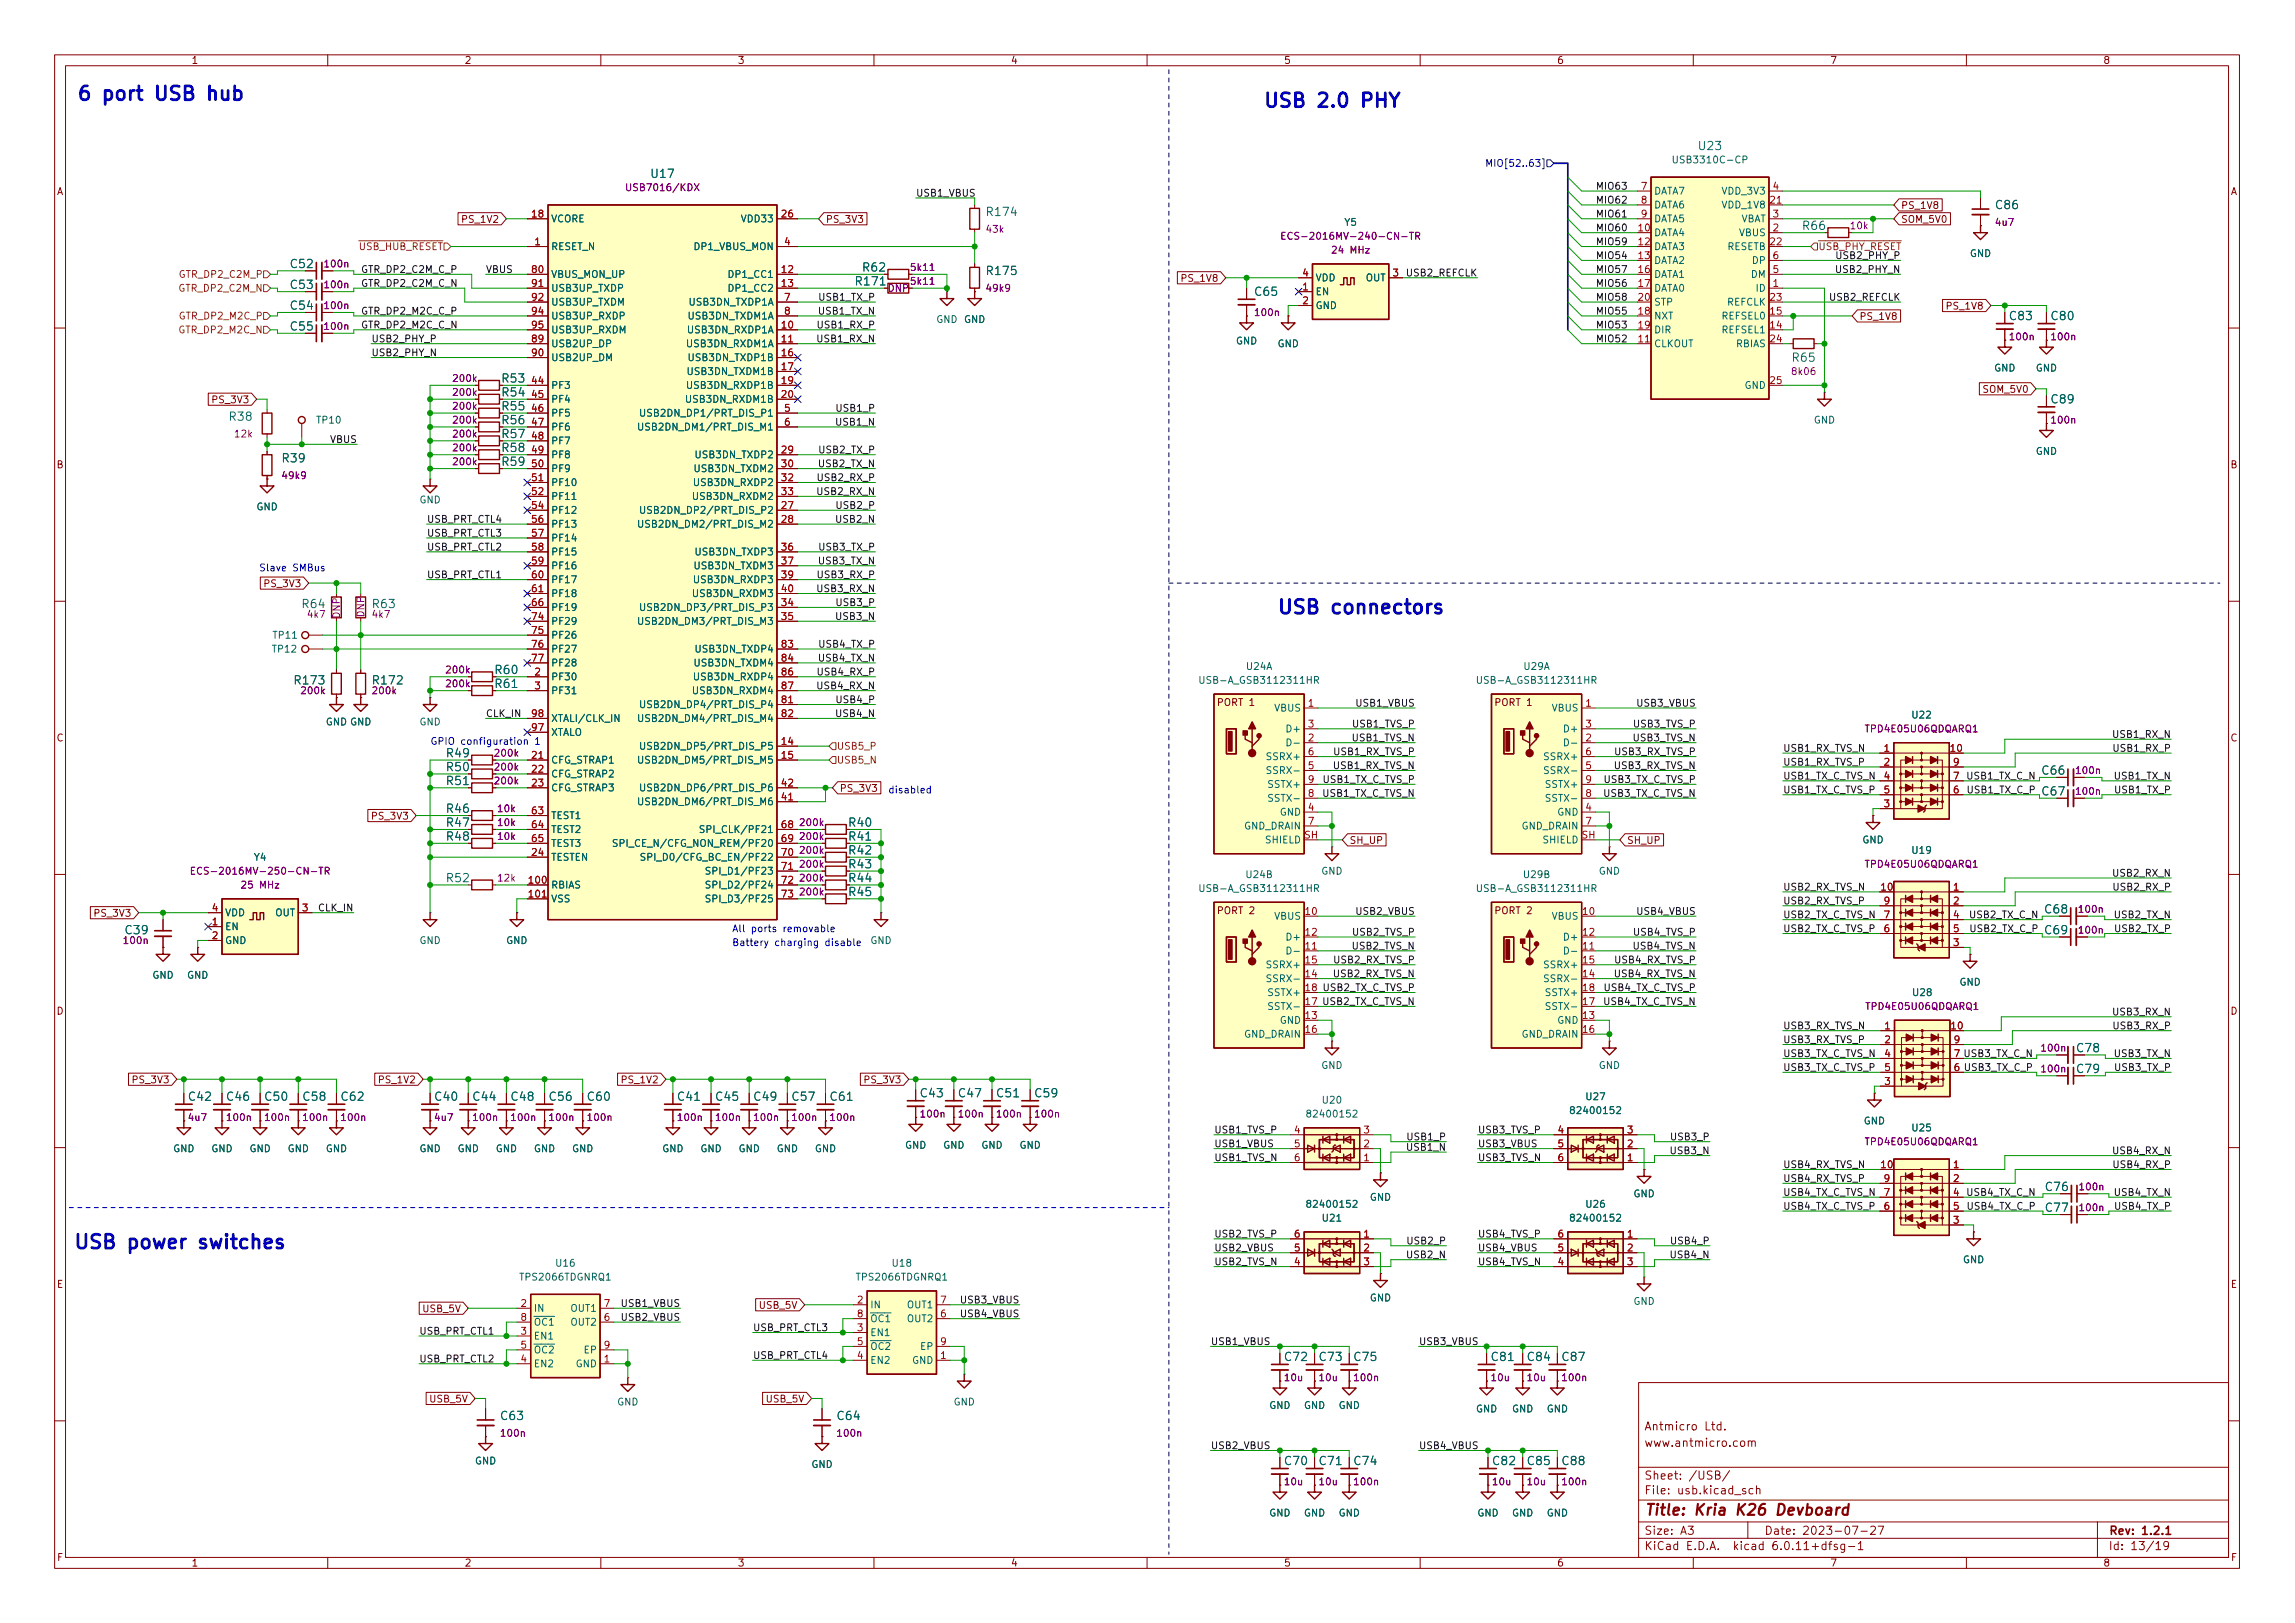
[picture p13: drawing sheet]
<svg xmlns="http://www.w3.org/2000/svg" width="420mm" height="297mm" viewBox="0 0 420 297" stroke-linecap="round" stroke-linejoin="round" font-family="sans-serif">
<defs><g id="words">
<g font-size="3.5" fill="#0000c2">
<text x="14" y="18.4">6</text>
<text x="18.8" y="18.4">port</text>
<text x="28.9" y="18.4">USB</text>
<text x="39" y="18.4">hub</text>
<text x="231.1" y="19.6">USB</text>
<text x="241.2" y="19.6">2.0</text>
<text x="249.7" y="19.6">PHY</text>
<text x="233.7" y="112.4">USB</text>
<text x="243.7" y="112.4">connectors</text>
<text x="13.3" y="228.6">USB</text>
<text x="23.4" y="228.6">power</text>
<text x="36.8" y="228.6">switches</text>
</g>
<g font-size="2.8" fill="#840000">
<text x="301" y="277.9">Title:</text>
<text x="310.2" y="277.9">Kria</text>
<text x="318.2" y="277.9">K26</text>
<text x="325.9" y="277.9">Devboard</text>
</g>
<g font-size="2.1" fill="#006464">
<text x="310.7" y="27.9">U23</text>
<text x="119" y="33">U17</text>
<text x="180.4" y="40">R174</text>
<text x="365.1" y="38.7">C86</text>
<text x="329.8" y="42.5">R66</text>
<text x="53" y="49.5">C52</text>
<text x="53" y="53.3">C53</text>
<text x="156.4" y="52.7">R171</text>
<text x="157.7" y="50.2">R62</text>
<text x="180.4" y="50.8">R175</text>
<text x="53" y="57.1">C54</text>
<text x="229.5" y="54.6">C65</text>
<text x="367.7" y="59">C83</text>
<text x="375.3" y="59">C80</text>
<text x="53" y="61">C55</text>
<text x="327.9" y="66.7">R65</text>
<text x="41.8" y="77.5">R38</text>
<text x="375.3" y="74.3">C89</text>
<text x="51.5" y="85.1">R39</text>
<text x="55.1" y="111.8">R64</text>
<text x="68" y="111.8">R63</text>
<text x="53.6" y="125.7">R173</text>
<text x="68" y="125.7">R172</text>
<text x="81.5" y="141.6">R50</text>
<text x="81.5" y="139.1">R49</text>
<text x="373.6" y="142.2">C66</text>
<text x="81.5" y="149.2">R46</text>
<text x="81.5" y="144.1">R51</text>
<text x="373.6" y="146">C67</text>
<text x="81.5" y="154.3">R48</text>
<text x="81.5" y="151.8">R47</text>
<text x="81.5" y="161.9">R52</text>
<text x="374.1" y="167.6">C68</text>
<text x="22.7" y="171.4">C39</text>
<text x="374.1" y="171.4">C69</text>
<text x="34.3" y="201.9">C42</text>
<text x="41.3" y="201.9">C46</text>
<text x="48.3" y="201.9">C50</text>
<text x="55.3" y="201.9">C58</text>
<text x="62.2" y="201.9">C62</text>
<text x="79.4" y="201.9">C40</text>
<text x="86.4" y="201.9">C44</text>
<text x="93.4" y="201.9">C48</text>
<text x="100.3" y="201.9">C56</text>
<text x="107.3" y="201.9">C60</text>
<text x="123.8" y="201.9">C41</text>
<text x="130.8" y="201.9">C45</text>
<text x="137.8" y="201.9">C49</text>
<text x="144.8" y="201.9">C57</text>
<text x="151.8" y="201.9">C61</text>
<text x="168.3" y="201.3">C43</text>
<text x="175.3" y="201.3">C47</text>
<text x="182.3" y="201.3">C51</text>
<text x="189.2" y="201.3">C59</text>
<text x="374.3" y="218.4">C76</text>
<text x="374.3" y="222.2">C77</text>
<text x="235" y="249.5">C72</text>
<text x="241.3" y="249.5">C73</text>
<text x="247.7" y="249.5">C75</text>
<text x="272.8" y="249.5">C81</text>
<text x="279.4" y="249.5">C84</text>
<text x="285.8" y="249.5">C87</text>
<text x="91.5" y="260.3">C63</text>
<text x="153.1" y="260.3">C64</text>
<text x="235" y="268.6">C70</text>
<text x="241.3" y="268.6">C71</text>
<text x="247.7" y="268.6">C74</text>
<text x="273.1" y="268.6">C82</text>
<text x="279.4" y="268.6">C85</text>
<text x="285.8" y="268.6">C88</text>
</g>
<g font-size="2.1" fill="#840000">
<text x="91.7" y="70.5">R53</text>
<text x="91.7" y="73">R54</text>
<text x="91.7" y="75.6">R55</text>
<text x="91.7" y="78.1">R56</text>
<text x="91.7" y="80.6">R57</text>
<text x="91.7" y="83.2">R58</text>
<text x="91.7" y="85.7">R59</text>
<text x="90.4" y="123.8">R60</text>
<text x="90.4" y="126.4">R61</text>
<text x="155.2" y="151.8">R40</text>
<text x="155.2" y="154.3">R41</text>
<text x="155.2" y="156.8">R42</text>
<text x="155.2" y="161.9">R44</text>
<text x="155.2" y="159.4">R43</text>
<text x="155.2" y="164.5">R45</text>
<text x="380" y="193">C78</text>
<text x="380" y="196.8">C79</text>
<text x="301" y="262.2">Antmicro</text>
<text x="312.1" y="262.2">Ltd.</text>
<text x="301" y="265.2">www.antmicro.com</text>
<text x="301" y="273.9">File:</text>
<text x="301" y="271.2">Sheet:</text>
<text x="307.4" y="273.9">usb.kicad_sch</text>
<text x="309.2" y="271.2">/USB/</text>
<text x="301" y="281.3">Size:</text>
<text x="307.6" y="281.3">A3</text>
<text x="323" y="281.3">Date:</text>
<text x="330" y="281.3">2023-07-27</text>
<text x="386" y="281.3">Rev:</text>
<text x="392.1" y="281.3">1.2.1</text>
<text x="301" y="284.1">KiCad</text>
<text x="308.7" y="284.1">E.D.A.</text>
<text x="317.6" y="284.1">kicad</text>
<text x="324.8" y="284.1">6.0.11+dfsg-1</text>
<text x="386" y="284.1">Id:</text>
<text x="390.1" y="284.1">13/19</text>
</g>
<g font-size="1.8" fill="#840000">
<text x="35" y="12.1">1</text>
<text x="85" y="12.1">2</text>
<text x="135" y="12.1">3</text>
<text x="185" y="12.1">4</text>
<text x="235" y="12.1">5</text>
<text x="285" y="12.1">6</text>
<text x="335" y="12.1">7</text>
<text x="385" y="12.1">8</text>
<text x="10.4" y="36.1">A</text>
<text x="84.3" y="41.2">PS_1V2</text>
<text x="151.1" y="41.2">PS_3V3</text>
<text x="348" y="41.2">SOM_5V0</text>
<text x="348" y="38.6">PS_1V8</text>
<text x="408.4" y="36.1">A</text>
<text x="59.1" y="49.3">100n</text>
<text x="59.1" y="53.1">100n</text>
<text x="166.5" y="52.5">5k11</text>
<text x="166.5" y="50">5k11</text>
<text x="216" y="51.9">PS_1V8</text>
<text x="59.1" y="56.9">100n</text>
<text x="340.4" y="58.9">PS_1V8</text>
<text x="356.1" y="57">PS_1V8</text>
<text x="59.1" y="60.7">100n</text>
<text x="38.6" y="74.2">PS_3V3</text>
<text x="362.9" y="72.3">SOM_5V0</text>
<text x="10.3" y="86.1">B</text>
<text x="408.3" y="86.1">B</text>
<text x="48.1" y="107.8">PS_3V3</text>
<text x="222.7" y="129.6">PORT 1</text>
<text x="273.5" y="129.6">PORT 1</text>
<text x="10.3" y="136.1">C</text>
<text x="408.3" y="136.1">C</text>
<text x="90.3" y="141.4">200k</text>
<text x="90.3" y="138.9">200k</text>
<text x="90.3" y="143.9">200k</text>
<text x="379.8" y="142">100n</text>
<text x="153.7" y="145.3">PS_3V3</text>
<text x="379.8" y="145.8">100n</text>
<text x="67.8" y="150.4">PS_3V3</text>
<text x="247" y="154.8">SH_UP</text>
<text x="297.8" y="154.8">SH_UP</text>
<text x="222.7" y="167.7">PORT 2</text>
<text x="273.5" y="167.7">PORT 2</text>
<text x="380.3" y="167.4">100n</text>
<text x="17" y="168.2">PS_3V3</text>
<text x="380.3" y="171.2">100n</text>
<text x="10.3" y="186.1">D</text>
<text x="408.3" y="186.1">D</text>
<text x="24" y="198.6">PS_3V3</text>
<text x="69.1" y="198.6">PS_1V2</text>
<text x="113.5" y="198.6">PS_1V2</text>
<text x="158" y="198.6">PS_3V3</text>
<text x="380.4" y="218.2">100n</text>
<text x="380.4" y="222">100n</text>
<text x="10.3" y="236.1">E</text>
<text x="138.8" y="239.9">USB_5V</text>
<text x="408.3" y="236.1">E</text>
<text x="77.2" y="240.5">USB_5V</text>
<text x="78.5" y="257.1">USB_5V</text>
<text x="140.1" y="257.1">USB_5V</text>
<text x="10.4" y="286.1">F</text>
<text x="35" y="287.1">1</text>
<text x="85" y="287.1">2</text>
<text x="135" y="287.1">3</text>
<text x="185" y="287.1">4</text>
<text x="235" y="287.1">5</text>
<text x="285" y="287.1">6</text>
<text x="335" y="287.1">7</text>
<text x="385" y="287.1">8</text>
<text x="408.4" y="286.1">F</text>
</g>
<g font-size="1.8" fill="#840084">
<text x="114.3" y="35.3">USB7016/KDX</text>
<text x="365.1" y="41.7">4u7</text>
<text x="180.3" y="43">43k</text>
<text x="234.3" y="44.2">ECS-2016MV-240-CN-TR</text>
<text x="243.6" y="46.8">24</text>
<text x="247.1" y="46.8">MHz</text>
<text x="338.6" y="42.3">10k</text>
<text x="162.5" y="53.8">DNP</text>
<text x="180.3" y="53.8">49k9</text>
<text x="229.5" y="58.2">100n</text>
<text x="367.7" y="62.7">100n</text>
<text x="375.3" y="62.7">100n</text>
<text x="82.7" y="70.3">200k</text>
<text x="327.8" y="69">8k06</text>
<text x="82.7" y="77.9">200k</text>
<text x="82.7" y="72.8">200k</text>
<text x="82.7" y="75.4">200k</text>
<text x="375.3" y="77.9">100n</text>
<text x="42.8" y="80.4">12k</text>
<text x="82.7" y="80.4">200k</text>
<text x="82.7" y="83">200k</text>
<text x="51.4" y="88.1">49k9</text>
<text x="82.7" y="85.5">200k</text>
<text x="56.1" y="113.5">4k7</text>
<text x="62.6" y="113.3" transform="rotate(-90 62.6 113.3)">DNP</text>
<text x="67.1" y="113.1" transform="rotate(-90 67.1 113.1)">DNP</text>
<text x="67.9" y="113.5">4k7</text>
<text x="81.4" y="123.6">200k</text>
<text x="54.9" y="127.4">200k</text>
<text x="67.9" y="127.4">200k</text>
<text x="81.4" y="126.2">200k</text>
<text x="341.3" y="134.4">TPD4E05U06QDQARQ1</text>
<text x="90.9" y="149">10k</text>
<text x="90.9" y="154.1">10k</text>
<text x="90.9" y="151.6">10k</text>
<text x="146.2" y="151.6">200k</text>
<text x="146.2" y="154.1">200k</text>
<text x="34.7" y="160.4">ECS-2016MV-250-CN-TR</text>
<text x="90.9" y="161.7">12k</text>
<text x="146.2" y="156.6">200k</text>
<text x="146.2" y="161.7">200k</text>
<text x="146.2" y="159.2">200k</text>
<text x="341.3" y="159.2">TPD4E05U06QDQARQ1</text>
<text x="44" y="163">25</text>
<text x="47.5" y="163">MHz</text>
<text x="146.2" y="164.3">200k</text>
<text x="22.4" y="173.1">100n</text>
<text x="341.4" y="185.2">TPD4E05U06QDQARQ1</text>
<text x="373.5" y="192.8">100n</text>
<text x="373.5" y="196.6">100n</text>
<text x="34.3" y="205.5">4u7</text>
<text x="41.3" y="205.5">100n</text>
<text x="48.3" y="205.5">100n</text>
<text x="55.2" y="205.5">100n</text>
<text x="62.2" y="205.5">100n</text>
<text x="79.4" y="205.5">4u7</text>
<text x="86.4" y="205.5">100n</text>
<text x="93.3" y="205.5">100n</text>
<text x="100.3" y="205.5">100n</text>
<text x="107.3" y="205.5">100n</text>
<text x="123.8" y="205.5">100n</text>
<text x="130.8" y="205.5">100n</text>
<text x="137.8" y="205.5">100n</text>
<text x="144.8" y="205.5">100n</text>
<text x="151.8" y="205.5">100n</text>
<text x="168.3" y="204.9">100n</text>
<text x="175.3" y="204.9">100n</text>
<text x="182.2" y="204.9">100n</text>
<text x="189.2" y="204.9">100n</text>
<text x="341.3" y="210">TPD4E05U06QDQARQ1</text>
<text x="234.9" y="253.2">10u</text>
<text x="241.3" y="253.2">10u</text>
<text x="247.6" y="253.2">100n</text>
<text x="272.8" y="253.2">10u</text>
<text x="279.4" y="253.2">10u</text>
<text x="285.8" y="253.2">100n</text>
<text x="91.4" y="263.3">100n</text>
<text x="153" y="263.3">100n</text>
<text x="234.9" y="272.2">10u</text>
<text x="241.3" y="272.2">10u</text>
<text x="247.6" y="272.2">100n</text>
<text x="273" y="272.2">10u</text>
<text x="279.4" y="272.2">10u</text>
<text x="285.8" y="272.2">100n</text>
</g>
<g font-size="1.8" fill="#0f0f0f">
<text x="167.6" y="36">USB1_VBUS</text>
<text x="292.1" y="34.7">MIO63</text>
<text x="292.1" y="39.8">MIO61</text>
<text x="292.1" y="37.2">MIO62</text>
<text x="292.1" y="44.9">MIO59</text>
<text x="292.1" y="42.3">MIO60</text>
<text x="292.1" y="47.4">MIO54</text>
<text x="335.9" y="47.4">USB2_PHY_P</text>
<text x="66" y="52.5">GTR_DP2_C2M_C_N</text>
<text x="66" y="49.9">GTR_DP2_C2M_C_P</text>
<text x="88.9" y="49.9">VBUS</text>
<text x="257.3" y="50.6">USB2_REFCLK</text>
<text x="292.1" y="49.9">MIO57</text>
<text x="292.1" y="52.5">MIO56</text>
<text x="335.9" y="49.9">USB2_PHY_N</text>
<text x="66" y="57.6">GTR_DP2_M2C_C_P</text>
<text x="149.7" y="57.6">USB1_TX_N</text>
<text x="149.7" y="55">USB1_TX_P</text>
<text x="292.1" y="57.6">MIO55</text>
<text x="292.1" y="55">MIO58</text>
<text x="334.8" y="55">USB2_REFCLK</text>
<text x="66" y="60.1">GTR_DP2_M2C_C_N</text>
<text x="67.9" y="62.6">USB2_PHY_P</text>
<text x="67.9" y="65.2">USB2_PHY_N</text>
<text x="149.4" y="62.6">USB1_RX_N</text>
<text x="149.4" y="60.1">USB1_RX_P</text>
<text x="292.1" y="60.1">MIO53</text>
<text x="292.1" y="62.6">MIO52</text>
<text x="152.8" y="77.9">USB1_N</text>
<text x="152.9" y="75.3">USB1_P</text>
<text x="60.4" y="81.1">VBUS</text>
<text x="149.7" y="83">USB2_TX_P</text>
<text x="149.4" y="88">USB2_RX_P</text>
<text x="149.7" y="85.5">USB2_TX_N</text>
<text x="78.1" y="95.7">USB_PRT_CTL4</text>
<text x="149.4" y="90.6">USB2_RX_N</text>
<text x="152.8" y="95.7">USB2_N</text>
<text x="152.9" y="93.1">USB2_P</text>
<text x="78.1" y="100.7">USB_PRT_CTL2</text>
<text x="78.1" y="98.2">USB_PRT_CTL3</text>
<text x="149.7" y="100.7">USB3_TX_P</text>
<text x="78.1" y="105.8">USB_PRT_CTL1</text>
<text x="149.4" y="105.8">USB3_RX_P</text>
<text x="149.7" y="103.3">USB3_TX_N</text>
<text x="149.4" y="108.4">USB3_RX_N</text>
<text x="152.8" y="113.4">USB3_N</text>
<text x="152.9" y="110.9">USB3_P</text>
<text x="149.7" y="118.5">USB4_TX_P</text>
<text x="149.4" y="123.6">USB4_RX_P</text>
<text x="149.7" y="121.1">USB4_TX_N</text>
<text x="88.9" y="131.2">CLK_IN</text>
<text x="149.4" y="126.1">USB4_RX_N</text>
<text x="152.8" y="131.2">USB4_N</text>
<text x="152.9" y="128.7">USB4_P</text>
<text x="248" y="129.3">USB1_VBUS</text>
<text x="299.5" y="129.3">USB3_VBUS</text>
<text x="247.4" y="135.7">USB1_TVS_N</text>
<text x="247.4" y="133.1">USB1_TVS_P</text>
<text x="298.8" y="135.7">USB3_TVS_N</text>
<text x="298.9" y="133.1">USB3_TVS_P</text>
<text x="326.4" y="137.6">USB1_RX_TVS_N</text>
<text x="386.6" y="135">USB1_RX_N</text>
<text x="386.7" y="137.6">USB1_RX_P</text>
<text x="242.1" y="143.3">USB1_TX_C_TVS_P</text>
<text x="243.9" y="140.7">USB1_RX_TVS_N</text>
<text x="244" y="138.2">USB1_RX_TVS_P</text>
<text x="293.5" y="143.3">USB3_TX_C_TVS_P</text>
<text x="295.4" y="140.7">USB3_RX_TVS_N</text>
<text x="295.4" y="138.2">USB3_RX_TVS_P</text>
<text x="326.4" y="142.7">USB1_TX_C_TVS_N</text>
<text x="326.4" y="140.1">USB1_RX_TVS_P</text>
<text x="359.9" y="142.7">USB1_TX_C_N</text>
<text x="386.9" y="142.7">USB1_TX_N</text>
<text x="242" y="145.8">USB1_TX_C_TVS_N</text>
<text x="293.4" y="145.8">USB3_TX_C_TVS_N</text>
<text x="326.4" y="145.2">USB1_TX_C_TVS_P</text>
<text x="360" y="145.2">USB1_TX_C_P</text>
<text x="387" y="145.2">USB1_TX_P</text>
<text x="386.6" y="160.4">USB2_RX_N</text>
<text x="58.1" y="166.8">CLK_IN</text>
<text x="248" y="167.4">USB2_VBUS</text>
<text x="299.5" y="167.4">USB4_VBUS</text>
<text x="326.4" y="163">USB2_RX_TVS_N</text>
<text x="326.4" y="165.5">USB2_RX_TVS_P</text>
<text x="386.7" y="163">USB2_RX_P</text>
<text x="247.4" y="173.8">USB2_TVS_N</text>
<text x="247.4" y="171.2">USB2_TVS_P</text>
<text x="298.8" y="173.8">USB4_TVS_N</text>
<text x="298.9" y="171.2">USB4_TVS_P</text>
<text x="326.4" y="170.6">USB2_TX_C_TVS_P</text>
<text x="326.4" y="168.1">USB2_TX_C_TVS_N</text>
<text x="360.4" y="168.1">USB2_TX_C_N</text>
<text x="360.5" y="170.6">USB2_TX_C_P</text>
<text x="386.9" y="168.1">USB2_TX_N</text>
<text x="387" y="170.6">USB2_TX_P</text>
<text x="243.9" y="178.8">USB2_RX_TVS_N</text>
<text x="244" y="176.3">USB2_RX_TVS_P</text>
<text x="295.4" y="178.8">USB4_RX_TVS_N</text>
<text x="295.4" y="176.3">USB4_RX_TVS_P</text>
<text x="242" y="183.9">USB2_TX_C_TVS_N</text>
<text x="242.1" y="181.4">USB2_TX_C_TVS_P</text>
<text x="293.4" y="183.9">USB4_TX_C_TVS_N</text>
<text x="293.5" y="181.4">USB4_TX_C_TVS_P</text>
<text x="386.6" y="185.8">USB3_RX_N</text>
<text x="326.4" y="188.4">USB3_RX_TVS_N</text>
<text x="326.4" y="190.9">USB3_RX_TVS_P</text>
<text x="386.7" y="188.4">USB3_RX_P</text>
<text x="326.4" y="193.5">USB3_TX_C_TVS_N</text>
<text x="326.4" y="196">USB3_TX_C_TVS_P</text>
<text x="357.6" y="196">6 USB3_TX_C_P</text>
<text x="357.6" y="193.5">7 USB3_TX_C_N</text>
<text x="386.9" y="193.5">USB3_TX_N</text>
<text x="387" y="196">USB3_TX_P</text>
<text x="222.2" y="207.4">USB1_TVS_P</text>
<text x="222.2" y="210">USB1_VBUS</text>
<text x="257.4" y="208.7">USB1_P</text>
<text x="270.5" y="210">USB3_VBUS</text>
<text x="270.5" y="207.4">USB3_TVS_P</text>
<text x="305.6" y="208.7">USB3_P</text>
<text x="222.2" y="212.5">USB1_TVS_N</text>
<text x="257.3" y="210.6">USB1_N</text>
<text x="270.5" y="212.5">USB3_TVS_N</text>
<text x="305.6" y="211.2">USB3_N</text>
<text x="326.4" y="213.8">USB4_RX_TVS_N</text>
<text x="386.6" y="211.2">USB4_RX_N</text>
<text x="386.7" y="213.8">USB4_RX_P</text>
<text x="326.4" y="218.9">USB4_TX_C_TVS_N</text>
<text x="326.4" y="221.4">USB4_TX_C_TVS_P</text>
<text x="326.4" y="216.3">USB4_RX_TVS_P</text>
<text x="359.9" y="218.9">USB4_TX_C_N</text>
<text x="360" y="221.4">USB4_TX_C_P</text>
<text x="386.9" y="218.9">USB4_TX_N</text>
<text x="387" y="221.4">USB4_TX_P</text>
<text x="222.2" y="226.5">USB2_TVS_P</text>
<text x="257.4" y="227.7">USB2_P</text>
<text x="270.5" y="226.5">USB4_TVS_P</text>
<text x="305.6" y="227.7">USB4_P</text>
<text x="222.2" y="231.6">USB2_TVS_N</text>
<text x="222.2" y="229">USB2_VBUS</text>
<text x="257.3" y="230.3">USB2_N</text>
<text x="270.5" y="231.6">USB4_TVS_N</text>
<text x="270.5" y="229">USB4_VBUS</text>
<text x="305.6" y="230.3">USB4_N</text>
<text x="113.5" y="239.2">USB1_VBUS</text>
<text x="175.7" y="238.5">USB3_VBUS</text>
<text x="76.7" y="244.3">USB_PRT_CTL1</text>
<text x="113.5" y="241.7">USB2_VBUS</text>
<text x="137.8" y="243.6">USB_PRT_CTL3</text>
<text x="175.7" y="241.1">USB4_VBUS</text>
<text x="76.7" y="249.3">USB_PRT_CTL2</text>
<text x="137.8" y="248.7">USB_PRT_CTL4</text>
<text x="221.6" y="246.2">USB1_VBUS</text>
<text x="259.7" y="246.2">USB3_VBUS</text>
<text x="221.6" y="265.2">USB2_VBUS</text>
<text x="259.7" y="265.2">USB4_VBUS</text>
</g>
<text font-size="1.8" fill="#000084" x="271.8" y="30.9">MIO[52..63]</text>
<g font-size="1.8" fill="#a90000">
<text x="300.3" y="34.7">7</text>
<text x="324.4" y="34.7">4</text>
<text x="97.1" y="39.8">18</text>
<text x="142.9" y="39.8">26</text>
<text x="300.3" y="37.2">8</text>
<text x="300.3" y="39.8">9</text>
<text x="323.8" y="37.2">21</text>
<text x="324.4" y="39.8">3</text>
<text x="97.7" y="44.9">1</text>
<text x="143.5" y="44.9">4</text>
<text x="299.7" y="42.3">10</text>
<text x="299.7" y="44.9">12</text>
<text x="299.7" y="47.4">13</text>
<text x="323.8" y="44.9">22</text>
<text x="324.4" y="42.3">2</text>
<text x="324.4" y="47.4">6</text>
<text x="97.1" y="49.9">80</text>
<text x="97.1" y="52.5">91</text>
<text x="142.9" y="49.9">12</text>
<text x="142.9" y="52.5">13</text>
<text x="238.3" y="53.1">1</text>
<text x="238.3" y="50.6">4</text>
<text x="254.8" y="50.6">3</text>
<text x="299.7" y="49.9">16</text>
<text x="299.7" y="52.5">17</text>
<text x="324.4" y="52.5">1</text>
<text x="324.4" y="49.9">5</text>
<text x="97.1" y="55">92</text>
<text x="97.1" y="57.6">94</text>
<text x="143.5" y="55">7</text>
<text x="143.5" y="57.6">8</text>
<text x="238.3" y="55.7">2</text>
<text x="299.7" y="57.6">18</text>
<text x="299.7" y="55">20</text>
<text x="323.8" y="57.6">15</text>
<text x="323.8" y="55">23</text>
<text x="97.1" y="62.6">89</text>
<text x="97.1" y="65.2">90</text>
<text x="97.1" y="60.1">95</text>
<text x="142.9" y="60.1">10</text>
<text x="142.9" y="62.6">11</text>
<text x="142.9" y="65.2">16</text>
<text x="299.7" y="62.6">11</text>
<text x="299.7" y="60.1">19</text>
<text x="323.8" y="60.1">14</text>
<text x="323.8" y="62.6">24</text>
<text x="97.1" y="70.3">44</text>
<text x="142.9" y="67.7">17</text>
<text x="142.9" y="70.3">19</text>
<text x="323.8" y="70.3">25</text>
<text x="97.1" y="72.8">45</text>
<text x="97.1" y="75.3">46</text>
<text x="97.1" y="77.9">47</text>
<text x="142.9" y="72.8">20</text>
<text x="143.5" y="75.3">5</text>
<text x="143.5" y="77.9">6</text>
<text x="97.1" y="80.4">48</text>
<text x="97.1" y="83">49</text>
<text x="142.9" y="83">29</text>
<text x="97.1" y="85.5">50</text>
<text x="97.1" y="88">51</text>
<text x="142.9" y="85.5">30</text>
<text x="142.9" y="88">32</text>
<text x="97.1" y="90.6">52</text>
<text x="97.1" y="93.1">54</text>
<text x="97.1" y="95.7">56</text>
<text x="142.9" y="93.1">27</text>
<text x="142.9" y="95.7">28</text>
<text x="142.9" y="90.6">33</text>
<text x="97.1" y="98.2">57</text>
<text x="97.1" y="100.7">58</text>
<text x="142.9" y="100.7">36</text>
<text x="97.1" y="103.3">59</text>
<text x="97.1" y="105.8">60</text>
<text x="142.9" y="103.3">37</text>
<text x="142.9" y="105.8">39</text>
<text x="97.1" y="108.4">61</text>
<text x="97.1" y="110.9">66</text>
<text x="97.1" y="113.4">74</text>
<text x="142.9" y="110.9">34</text>
<text x="142.9" y="113.4">35</text>
<text x="142.9" y="108.4">40</text>
<text x="97.1" y="116">75</text>
<text x="97.1" y="118.5">76</text>
<text x="142.9" y="118.5">83</text>
<text x="97.1" y="121.1">77</text>
<text x="97.7" y="123.6">2</text>
<text x="142.9" y="121.1">84</text>
<text x="142.9" y="123.6">86</text>
<text x="97.1" y="131.2">98</text>
<text x="97.7" y="126.1">3</text>
<text x="142.9" y="128.7">81</text>
<text x="142.9" y="131.2">82</text>
<text x="142.9" y="126.1">87</text>
<text x="239.3" y="129.3">1</text>
<text x="290.1" y="129.3">1</text>
<text x="97.1" y="133.8">97</text>
<text x="142.9" y="136.3">14</text>
<text x="239.3" y="135.7">2</text>
<text x="239.3" y="133.1">3</text>
<text x="290.1" y="135.7">2</text>
<text x="290.1" y="133.1">3</text>
<text x="344.8" y="137.6">1</text>
<text x="356.9" y="137.6">10</text>
<text x="97.1" y="138.8">21</text>
<text x="97.1" y="141.4">22</text>
<text x="97.1" y="143.9">23</text>
<text x="142.9" y="138.8">15</text>
<text x="142.9" y="143.9">42</text>
<text x="239.3" y="140.8">5</text>
<text x="239.3" y="138.2">6</text>
<text x="239.3" y="143.3">9</text>
<text x="290.1" y="140.8">5</text>
<text x="290.1" y="138.2">6</text>
<text x="290.1" y="143.3">9</text>
<text x="344.8" y="140.1">2</text>
<text x="344.8" y="142.7">4</text>
<text x="357.5" y="142.7">7</text>
<text x="357.5" y="140.1">9</text>
<text x="97.1" y="149">63</text>
<text x="142.9" y="146.5">41</text>
<text x="239.3" y="148.4">4</text>
<text x="239.3" y="145.8">8</text>
<text x="290.1" y="148.4">4</text>
<text x="290.1" y="145.8">8</text>
<text x="344.8" y="147.7">3</text>
<text x="344.8" y="145.2">5</text>
<text x="357.5" y="145.2">6</text>
<text x="97.1" y="151.5">64</text>
<text x="97.1" y="154.1">65</text>
<text x="142.9" y="151.5">68</text>
<text x="142.9" y="154.1">69</text>
<text x="238.7" y="153.5">SH</text>
<text x="239.3" y="150.9">7</text>
<text x="289.5" y="153.5">SH</text>
<text x="290.1" y="150.9">7</text>
<text x="96.5" y="161.7">100</text>
<text x="97.1" y="156.6">24</text>
<text x="142.9" y="156.6">70</text>
<text x="142.9" y="159.2">71</text>
<text x="142.9" y="161.7">72</text>
<text x="38.7" y="166.8">4</text>
<text x="55.2" y="166.8">3</text>
<text x="96.5" y="164.2">101</text>
<text x="142.9" y="164.2">73</text>
<text x="238.7" y="167.4">10</text>
<text x="289.5" y="167.4">10</text>
<text x="344.2" y="163">10</text>
<text x="344.8" y="165.5">9</text>
<text x="357.5" y="163">1</text>
<text x="357.5" y="165.5">2</text>
<text x="38.7" y="169.3">1</text>
<text x="38.7" y="171.9">2</text>
<text x="238.7" y="173.8">11</text>
<text x="238.7" y="171.2">12</text>
<text x="289.5" y="173.8">11</text>
<text x="289.5" y="171.2">12</text>
<text x="344.8" y="170.6">6</text>
<text x="344.8" y="168.1">7</text>
<text x="357.5" y="173.1">3</text>
<text x="357.5" y="168.1">4</text>
<text x="357.5" y="170.6">5</text>
<text x="238.7" y="178.9">14</text>
<text x="238.7" y="176.3">15</text>
<text x="289.5" y="178.9">14</text>
<text x="289.5" y="176.3">15</text>
<text x="238.7" y="183.9">17</text>
<text x="238.7" y="181.4">18</text>
<text x="289.5" y="183.9">17</text>
<text x="289.5" y="181.4">18</text>
<text x="238.7" y="186.5">13</text>
<text x="238.7" y="189">16</text>
<text x="289.5" y="186.5">13</text>
<text x="289.5" y="189">16</text>
<text x="344.9" y="188.4">1</text>
<text x="344.9" y="190.9">2</text>
<text x="357" y="188.4">10</text>
<text x="357.6" y="190.9">9</text>
<text x="344.9" y="193.5">4</text>
<text x="344.9" y="196">5</text>
<text x="357.6" y="196">6</text>
<text x="357.6" y="193.5">7</text>
<text x="344.9" y="198.5">3</text>
<text x="236.8" y="207.4">4</text>
<text x="236.8" y="210">5</text>
<text x="249.5" y="210">2</text>
<text x="249.5" y="207.4">3</text>
<text x="285.1" y="207.4">4</text>
<text x="285.1" y="210">5</text>
<text x="297.8" y="210">2</text>
<text x="297.8" y="207.4">3</text>
<text x="236.8" y="212.5">6</text>
<text x="249.5" y="212.5">1</text>
<text x="285.1" y="212.5">6</text>
<text x="297.8" y="212.5">1</text>
<text x="344.2" y="213.8">10</text>
<text x="357.5" y="213.8">1</text>
<text x="344.8" y="221.4">6</text>
<text x="344.8" y="218.9">7</text>
<text x="344.8" y="216.3">9</text>
<text x="357.5" y="216.3">2</text>
<text x="357.5" y="218.9">4</text>
<text x="357.5" y="221.4">5</text>
<text x="236.8" y="226.5">6</text>
<text x="249.5" y="226.5">1</text>
<text x="285.1" y="226.5">6</text>
<text x="297.8" y="226.5">1</text>
<text x="357.5" y="223.9">3</text>
<text x="236.8" y="231.6">4</text>
<text x="236.8" y="229">5</text>
<text x="249.5" y="229">2</text>
<text x="249.5" y="231.6">3</text>
<text x="285.1" y="231.6">4</text>
<text x="285.1" y="229">5</text>
<text x="297.8" y="229">2</text>
<text x="297.8" y="231.6">3</text>
<text x="95.2" y="239.2">2</text>
<text x="110.4" y="239.2">7</text>
<text x="156.8" y="238.5">2</text>
<text x="172" y="238.5">7</text>
<text x="95.2" y="244.3">3</text>
<text x="95.2" y="241.7">8</text>
<text x="110.4" y="241.7">6</text>
<text x="156.8" y="243.6">3</text>
<text x="156.8" y="241.1">8</text>
<text x="172" y="241.1">6</text>
<text x="95.2" y="249.3">4</text>
<text x="95.2" y="246.8">5</text>
<text x="110.4" y="249.3">1</text>
<text x="110.4" y="246.8">9</text>
<text x="156.8" y="248.7">4</text>
<text x="156.8" y="246.2">5</text>
<text x="172" y="248.7">1</text>
<text x="172" y="246.2">9</text>
</g>
<g font-size="1.8" fill="#006464">
<text x="302.8" y="36">DATA7</text>
<text x="306" y="30.3">USB3310C-CP</text>
<text x="315.1" y="36">VDD_3V3</text>
<text x="100.8" y="41.1">VCORE</text>
<text x="135.5" y="41.1">VDD33</text>
<text x="246" y="41.7">Y5</text>
<text x="302.8" y="38.5">DATA6</text>
<text x="302.8" y="41.1">DATA5</text>
<text x="315.1" y="38.5">VDD_1V8</text>
<text x="318.8" y="41.1">VBAT</text>
<text x="100.8" y="46.1">RESET_N</text>
<text x="126.9" y="46.1">DP1_VBUS_MON</text>
<text x="302.8" y="43.6">DATA4</text>
<text x="302.8" y="46.1">DATA3</text>
<text x="316.2" y="46.1">RESETB</text>
<text x="318.3" y="43.6">VBUS</text>
<text x="360.6" y="47.4">GND</text>
<text x="100.8" y="51.2">VBUS_MON_UP</text>
<text x="100.8" y="53.8">USB3UP_TXDP</text>
<text x="133.1" y="51.2">DP1_CC1</text>
<text x="133.1" y="53.8">DP1_CC2</text>
<text x="240.8" y="51.9">VDD</text>
<text x="250" y="51.9">OUT</text>
<text x="302.8" y="48.7">DATA2</text>
<text x="302.8" y="51.2">DATA1</text>
<text x="302.8" y="53.8">DATA0</text>
<text x="320.5" y="51.2">DM</text>
<text x="320.6" y="48.7">DP</text>
<text x="321.3" y="53.8">ID</text>
<text x="100.8" y="56.3">USB3UP_TXDM</text>
<text x="100.8" y="58.8">USB3UP_RXDP</text>
<text x="125.8" y="58.8">USB3DN_TXDM1A</text>
<text x="126" y="56.3">USB3DN_TXDP1A</text>
<text x="176.4" y="59.5">GND</text>
<text x="240.8" y="54.4">EN</text>
<text x="240.8" y="56.9">GND</text>
<text x="302.8" y="58.8">NXT</text>
<text x="302.8" y="56.3">STP</text>
<text x="315.1" y="58.8">REFSEL0</text>
<text x="316.1" y="56.3">REFCLK</text>
<text x="100.8" y="63.9">USB2UP_DP</text>
<text x="100.8" y="61.4">USB3UP_RXDM</text>
<text x="125.5" y="63.9">USB3DN_RXDM1A</text>
<text x="125.7" y="61.4">USB3DN_RXDP1A</text>
<text x="226.2" y="63.4">GND</text>
<text x="233.8" y="63.9">GND</text>
<text x="302.8" y="63.9">CLKOUT</text>
<text x="302.8" y="61.4">DIR</text>
<text x="315.1" y="61.4">REFSEL1</text>
<text x="317.7" y="63.9">RBIAS</text>
<text x="100.8" y="71.5">PF3</text>
<text x="100.8" y="66.5">USB2UP_DM</text>
<text x="125.5" y="71.5">USB3DN_RXDP1B</text>
<text x="125.6" y="69">USB3DN_TXDM1B</text>
<text x="125.8" y="66.5">USB3DN_TXDP1B</text>
<text x="319.3" y="71.5">GND</text>
<text x="365" y="68.4">GND</text>
<text x="372.6" y="68.4">GND</text>
<text x="57.8" y="77.9">TP10</text>
<text x="100.8" y="74.1">PF4</text>
<text x="100.8" y="76.6">PF5</text>
<text x="116.9" y="76.6">USB2DN_DP1/PRT_DIS_P1</text>
<text x="125.3" y="74.1">USB3DN_RXDM1B</text>
<text x="332" y="77.9">GND</text>
<text x="100.8" y="79.2">PF6</text>
<text x="100.8" y="81.7">PF7</text>
<text x="116.5" y="79.2">USB2DN_DM1/PRT_DIS_M1</text>
<text x="372.6" y="83.6">GND</text>
<text x="100.8" y="84.2">PF8</text>
<text x="100.8" y="86.8">PF9</text>
<text x="100.8" y="89.3">PF10</text>
<text x="126.8" y="89.3">USB3DN_RXDP2</text>
<text x="126.9" y="86.8">USB3DN_TXDM2</text>
<text x="127.1" y="84.2">USB3DN_TXDP2</text>
<text x="46.9" y="93.8">GND</text>
<text x="76.7" y="92.5">GND</text>
<text x="100.8" y="91.9">PF11</text>
<text x="100.8" y="94.4">PF12</text>
<text x="116.9" y="94.4">USB2DN_DP2/PRT_DIS_P2</text>
<text x="126.6" y="91.9">USB3DN_RXDM2</text>
<text x="100.8" y="96.9">PF13</text>
<text x="100.8" y="99.5">PF14</text>
<text x="116.5" y="96.9">USB2DN_DM2/PRT_DIS_M2</text>
<text x="100.8" y="102">PF15</text>
<text x="100.8" y="104.6">PF16</text>
<text x="100.8" y="107.1">PF17</text>
<text x="126.8" y="107.1">USB3DN_RXDP3</text>
<text x="126.9" y="104.6">USB3DN_TXDM3</text>
<text x="127.1" y="102">USB3DN_TXDP3</text>
<text x="100.8" y="109.6">PF18</text>
<text x="100.8" y="112.2">PF19</text>
<text x="116.9" y="112.2">USB2DN_DP3/PRT_DIS_P3</text>
<text x="126.6" y="109.6">USB3DN_RXDM3</text>
<text x="49.7" y="119.8">TP12</text>
<text x="49.8" y="117.3">TP11</text>
<text x="100.8" y="114.7">PF29</text>
<text x="100.8" y="117.3">PF26</text>
<text x="100.8" y="119.8">PF27</text>
<text x="116.5" y="114.7">USB2DN_DM3/PRT_DIS_M3</text>
<text x="127.1" y="119.8">USB3DN_TXDP4</text>
<text x="100.8" y="124.9">PF30</text>
<text x="100.8" y="122.3">PF28</text>
<text x="126.8" y="124.9">USB3DN_RXDP4</text>
<text x="126.9" y="122.3">USB3DN_TXDM4</text>
<text x="219.3" y="125.5">USB-A_GSB3112311HR</text>
<text x="228" y="123">U24A</text>
<text x="270.1" y="125.5">USB-A_GSB3112311HR</text>
<text x="278.8" y="123">U29A</text>
<text x="100.8" y="127.4">PF31</text>
<text x="116.9" y="130">USB2DN_DP4/PRT_DIS_P4</text>
<text x="126.6" y="127.4">USB3DN_RXDM4</text>
<text x="233.2" y="130.6">VBUS</text>
<text x="284" y="130.6">VBUS</text>
<text x="349.8" y="131.9">U22</text>
<text x="59.6" y="133.1">GND GND</text>
<text x="76.7" y="133.1">GND</text>
<text x="100.8" y="135">XTALO</text>
<text x="100.8" y="132.5">XTALI/CLK_IN</text>
<text x="116.5" y="132.5">USB2DN_DM4/PRT_DIS_M4</text>
<text x="116.9" y="137.6">USB2DN_DP5/PRT_DIS_P5</text>
<text x="235.3" y="134.4">D+</text>
<text x="286.1" y="134.4">D+</text>
<text x="100.8" y="140.1">CFG_STRAP1</text>
<text x="100.8" y="142.7">CFG_STRAP2</text>
<text x="116.5" y="140.1">USB2DN_DM5/PRT_DIS_M5</text>
<text x="231.6" y="142">SSRX-</text>
<text x="231.6" y="139.5">SSRX+</text>
<text x="282.4" y="142">SSRX-</text>
<text x="282.4" y="139.5">SSRX+</text>
<text x="100.8" y="145.2">CFG_STRAP3</text>
<text x="116.5" y="147.7">USB2DN_DM6/PRT_DIS_M6</text>
<text x="116.9" y="145.2">USB2DN_DP6/PRT_DIS_P6</text>
<text x="231.9" y="147.1">SSTX-</text>
<text x="231.9" y="144.6">SSTX+</text>
<text x="234.2" y="149.6">GND</text>
<text x="282.7" y="147.1">SSTX-</text>
<text x="282.7" y="144.6">SSTX+</text>
<text x="285" y="149.6">GND</text>
<text x="100.8" y="150.3">TEST1</text>
<text x="100.8" y="152.8">TEST2</text>
<text x="100.8" y="155.4">TEST3</text>
<text x="111.9" y="155.4">SPI_CE_N/CFG_NON_REM/PF20</text>
<text x="127.9" y="152.8">SPI_CLK/PF21</text>
<text x="227.7" y="152.2">GND_DRAIN</text>
<text x="231.5" y="154.7">SHIELD</text>
<text x="278.5" y="152.2">GND_DRAIN</text>
<text x="282.3" y="154.7">SHIELD</text>
<text x="340.9" y="154.7">GND</text>
<text x="46.4" y="157.9">Y4</text>
<text x="100.8" y="157.9">TESTEN</text>
<text x="117" y="157.9">SPI_D0/CFG_BC_EN/PF22</text>
<text x="128.9" y="160.4">SPI_D1/PF23</text>
<text x="227.9" y="161.1">U24B</text>
<text x="241.8" y="160.4">GND</text>
<text x="278.7" y="161.1">U29B</text>
<text x="292.6" y="160.4">GND</text>
<text x="349.8" y="156.6">U19</text>
<text x="100.8" y="163">RBIAS</text>
<text x="100.8" y="165.5">VSS</text>
<text x="128.9" y="163">SPI_D2/PF24</text>
<text x="128.9" y="165.5">SPI_D3/PF25</text>
<text x="219.3" y="163.6">USB-A_GSB3112311HR</text>
<text x="270.1" y="163.6">USB-A_GSB3112311HR</text>
<text x="41.1" y="170.6">EN</text>
<text x="41.1" y="173.1">GND</text>
<text x="41.1" y="168.1">VDD</text>
<text x="50.3" y="168.1">OUT</text>
<text x="76.7" y="173.1">GND</text>
<text x="92.6" y="173.1">GND</text>
<text x="159.3" y="173.1">GND</text>
<text x="233.2" y="168.7">VBUS</text>
<text x="235.3" y="172.5">D+</text>
<text x="284" y="168.7">VBUS</text>
<text x="286.1" y="172.5">D+</text>
<text x="27.8" y="179.5">GND</text>
<text x="34.2" y="179.5">GND</text>
<text x="231.6" y="177.6">SSRX+</text>
<text x="282.4" y="177.6">SSRX+</text>
<text x="231.6" y="180.1">SSRX-</text>
<text x="231.9" y="185.2">SSTX-</text>
<text x="231.9" y="182.7">SSTX+</text>
<text x="282.4" y="180.1">SSRX-</text>
<text x="282.7" y="185.2">SSTX-</text>
<text x="282.7" y="182.7">SSTX+</text>
<text x="350" y="182.7">U28</text>
<text x="358.7" y="180.8">GND</text>
<text x="227.7" y="190.3">GND_DRAIN</text>
<text x="234.2" y="187.7">GND</text>
<text x="278.5" y="190.3">GND_DRAIN</text>
<text x="285" y="187.7">GND</text>
<text x="241.8" y="196">GND</text>
<text x="292.6" y="196">GND</text>
<text x="241.9" y="202.4">U20</text>
<text x="290.1" y="201.7">U27</text>
<text x="238.9" y="204.9">82400152</text>
<text x="287.2" y="204.3">82400152</text>
<text x="341.1" y="206.2">GND</text>
<text x="349.8" y="207.4">U25</text>
<text x="31.6" y="211.2">GND</text>
<text x="38.6" y="211.2">GND</text>
<text x="45.6" y="211.2">GND</text>
<text x="52.6" y="211.2">GND</text>
<text x="59.6" y="211.2">GND</text>
<text x="76.7" y="211.2">GND</text>
<text x="83.7" y="211.2">GND</text>
<text x="90.7" y="211.2">GND</text>
<text x="97.7" y="211.2">GND</text>
<text x="104.7" y="211.2">GND</text>
<text x="121.2" y="211.2">GND</text>
<text x="128.2" y="211.2">GND</text>
<text x="135.1" y="211.2">GND</text>
<text x="142.1" y="211.2">GND</text>
<text x="149.1" y="211.2">GND</text>
<text x="165.6" y="210.6">GND</text>
<text x="172.6" y="210.6">GND</text>
<text x="179.6" y="210.6">GND</text>
<text x="186.6" y="210.6">GND</text>
<text x="238.9" y="221.4">82400152</text>
<text x="250.7" y="220.1">GND</text>
<text x="290.1" y="221.4">U26</text>
<text x="299" y="219.5">GND</text>
<text x="241.9" y="223.9">U21</text>
<text x="287.2" y="223.9">82400152</text>
<text x="101.6" y="232.2">U16</text>
<text x="163.1" y="232.2">U18</text>
<text x="359.3" y="231.6">GND</text>
<text x="95" y="234.7">TPS2066TDGNRQ1</text>
<text x="156.6" y="234.7">TPS2066TDGNRQ1</text>
<text x="159.3" y="239.8">IN</text>
<text x="166" y="239.8">OUT1</text>
<text x="250.7" y="238.5">GND</text>
<text x="299" y="239.2">GND</text>
<text x="97.7" y="240.5">IN</text>
<text x="97.7" y="245.5">EN1</text>
<text x="97.7" y="243">~{OC1} OUT2</text>
<text x="104.4" y="240.5">OUT1</text>
<text x="159.3" y="244.9">EN1</text>
<text x="159.3" y="242.4">~{OC1} OUT2</text>
<text x="97.7" y="250.6">EN2</text>
<text x="105.3" y="250.6">GND</text>
<text x="106.8" y="248.1">EP</text>
<text x="159.3" y="250">EN2</text>
<text x="166.9" y="250">GND</text>
<text x="168.4" y="247.4">EP</text>
<text x="112.9" y="257.6">GND</text>
<text x="174.5" y="257.6">GND</text>
<text x="232.3" y="258.2">GND</text>
<text x="238.7" y="258.2">GND</text>
<text x="245" y="258.2">GND</text>
<text x="270.1" y="258.9">GND</text>
<text x="276.8" y="258.9">GND</text>
<text x="283.1" y="258.9">GND</text>
<text x="86.9" y="268.4">GND</text>
<text x="148.5" y="269">GND</text>
<text x="232.3" y="277.9">GND</text>
<text x="238.7" y="277.9">GND</text>
<text x="245" y="277.9">GND</text>
<text x="270.4" y="277.9">GND</text>
<text x="276.8" y="277.9">GND</text>
<text x="283.1" y="277.9">GND</text>
</g>
<g font-size="1.8" fill="#725600">
<text x="65.6" y="46.1">~{USB_HUB_RESET}</text>
<text x="332.8" y="46.1">~{USB_PHY_RESET}</text>
<text x="32.6" y="53.8">GTR_DP2_C2M_N</text>
<text x="32.6" y="51.2">GTR_DP2_C2M_P</text>
<text x="32.6" y="58.8">GTR_DP2_M2C_P</text>
<text x="32.6" y="61.4">GTR_DP2_M2C_N</text>
<text x="153.1" y="137.6">USB5_P</text>
<text x="153.1" y="140.1">USB5_N</text>
</g>
<g font-size="1.8" fill="#0000c2">
<text x="47.4" y="104.6">Slave</text>
<text x="53.6" y="104.6">SMBus</text>
<text x="78.7" y="136.3">GPIO configuration</text>
<text x="98" y="136.3">1</text>
<text x="162.6" y="145.2">disabled</text>
<text x="134" y="173.1">Battery</text>
<text x="134" y="170.6">All</text>
<text x="137.5" y="170.6">ports</text>
<text x="141.8" y="173.1">charging</text>
<text x="143.5" y="170.6">removable</text>
<text x="151.2" y="173.1">disable</text>
</g>
</g></defs>
<g fill="none" stroke="#840000" stroke-width=".18">
<path d="M10 10h400v277h-400zM12 12h396v273h-396zM60 10v2M110 10v2M160 10v2M210 10v2M260 10v2M310 10v2M360 10v2M83.8 38.9h8l.9 1.1-.9 1.2h-8zM150.8 38.9h7.9v2.3h-7.9l-.9-1.2zM178.4 37.5v.6"/>
<path d="M299.7 37.5h2.6M299.7 35h2.6M323.8 37.5h2.6M323.8 35h2.6M347.7 38.9h9.4v2.3h-9.4l-1-1.2zM347.7 36.4h7.9v2.2h-7.9l-1-1.1zM362.6 36.2v2.1M362.6 39.3v2M55.9 53.4h2M55.9 57.2h2M55.9 49.6h2M96.5 52.7h3.8"/>
<path d="M96.5 45.1h3.8M96.5 57.8h3.8M96.5 50.2h3.8M96.5 55.3h3.8M96.5 40h3.8M142.2 52.7h3.8M142.2 45.1h3.8M142.2 57.8h3.8M142.2 50.2h3.8M142.2 55.3h3.8M142.2 40h3.8M161.9 52.7h.7"/>
<path d="M161.9 50.2h.7M173.4 53.4h.1M178.4 53.4h.1M178.4 41.9v.7M178.4 48.3v.6M178.4 52.7v.7M215.5 49.7h8l.9 1.1-.9 1.1h-8zM228.2 57.8h.1M228.2 52.7v2.1M228.2 55.8v2M235.8 57.8h.1M237.7 53.4h2.6"/>
<path d="M237.7 55.9h2.6M237.7 50.8h2.6M254.3 50.8h2.5M299.7 52.7h2.6M299.7 42.6h2.6M299.7 45.1h2.6M299.7 47.7h2.6M299.7 57.8h2.6M299.7 50.2h2.6M299.7 55.3h2.6M299.7 40h2.6M323.8 52.7h2.6"/>
<path d="M323.8 42.6h2.6M323.8 45.1h2.6M323.8 47.7h2.6M323.8 57.8h2.6M323.8 50.2h2.6M323.8 55.3h2.6M323.8 40h2.6M334 42.6h.6M340 56.7h7.9v2.2h-7.9l-.9-1.1zM355.6 54.8h7.9l1 1.1-1 1.1h-7.9zM362.6 41.3h.1M367 57.2v2"/>
<path d="M374.6 57.2v2M10 60h2M38.1 72h7.9l1 1.1-1 1.1h-7.9zM48.9 75v.6M48.9 79.4v.6M55.2 77.5v2.5M55.9 61h2M87 70.5h.6M87 73.1h.6M87 75.6h.6M87 78.1h.6M96.5 62.9h3.8"/>
<path d="M96.5 60.4h3.8M96.5 70.5h3.8M96.5 65.4h3.8M96.5 73.1h3.8M96.5 75.6h3.8M96.5 78.1h3.8M142.2 62.9h3.8M142.2 60.4h3.8M142.2 70.5h3.8M142.2 65.4h3.8M142.2 68h3.8M142.2 73.1h3.8"/>
<path d="M142.2 75.6h3.8M142.2 78.1h3.8M299.7 62.9h2.6M299.7 60.4h2.6M323.8 62.9h2.6M323.8 60.4h2.6M323.8 70.5h2.6M327.7 62.9h.6M332.1 62.9h.6M334 71.8h.1M362.4 70h9.4l.9 1.2-.9 1.1h-9.4zM367 62.3h.1"/>
<path d="M367 60.2v2.1M374.6 77.5h.1M374.6 62.3h.1M374.6 60.2v2.1M374.6 72.4v2.1M374.6 75.5v2M408 60h2M48.9 87.7h.1M48.9 82.6v.6M48.9 87v.7M78.7 87.7h.1M87 85.8h.6"/>
<path d="M87 83.2h.6M87 80.7h.6M96.5 85.8h3.8M96.5 93.4h3.8M96.5 95.9h3.8M96.5 83.2h3.8M96.5 88.3h3.8M96.5 90.8h3.8M96.5 80.7h3.8M96.5 98.5h3.8M142.2 85.8h3.8M142.2 93.4h3.8"/>
<path d="M142.2 95.9h3.8M142.2 83.2h3.8M142.2 88.3h3.8M142.2 90.8h3.8M10 110h2M47.7 105.6h7.9l.9 1.1-.9 1.1h-7.9zM56.5 116.2h2.6M56.5 118.8h2.6M61.6 108.6v.7M66 108.6v.7M66 113.1v.6M96.5 111.2h3.8"/>
<path d="M96.5 113.7h3.8M96.5 101h3.8M96.5 103.5h3.8M96.5 106.1h3.8M96.5 108.6h3.8M96.5 116.2h3.8M96.5 118.8h3.8M142.2 111.2h3.8M142.2 113.7h3.8M142.2 101h3.8M142.2 103.5h3.8M142.2 106.1h3.8"/>
<path d="M142.2 108.6h3.8M142.2 118.8h3.8M408 110h2M61.6 127.7h.1M61.6 122.6v.6M61.6 127v.7M66 127.7h.1M66 122.6v.6M66 127v.7M78.7 127.7h.1M85.7 139.1h.7M85.7 123.9h.7"/>
<path d="M85.7 126.4h.7M96.5 139.1h3.8M96.5 123.9h3.8M96.5 126.4h3.8M96.5 121.3h3.8M96.5 131.5h3.8M96.5 134h3.8M142.2 139.1h3.8M142.2 136.6h3.8M142.2 123.9h3.8M142.2 126.4h3.8M142.2 121.3h3.8"/>
<path d="M142.2 128.9h3.8M142.2 131.5h3.8M238.8 129.6h2.5M238.8 135.9h2.5M238.8 133.4h2.5M238.8 138.5h2.5M289.6 129.6h2.5M289.6 135.9h2.5M289.6 133.4h2.5M289.6 138.5h2.5M344.2 137.8h15.2M348.9 139.1h-.9v2.5"/>
<path d="M349.9 139.1h3.8M351.8 137.8v1.3M354.7 139.1h.9v2.5M67.3 148.2h7.9l1 1.1-1 1.1h-7.9zM85.7 144.2h.7M85.7 141.6h.7M85.7 151.8h.7M85.7 149.3h.7M85.7 154.3h.7M90.2 151.8h.6M90.2 149.3h.6M90.2 154.3h.6"/>
<path d="M96.5 144.2h3.8M96.5 141.6h3.8M96.5 156.9h3.8M96.5 151.8h3.8M96.5 149.3h3.8M96.5 154.3h3.8M142.2 146.7h3.8M142.2 144.2h3.8M142.2 156.9h3.8M142.2 151.8h3.8M142.2 159.4h3.8M142.2 154.3h3.8"/>
<path d="M150.5 156.9h.6M150.5 151.8h.6M150.5 159.4h.6M150.5 154.3h.6M153.4 143.1h7.9v2.2h-7.9l-1-1.1zM238.8 146.1h2.5M238.8 148.6h2.5M238.8 141h2.5M238.8 151.2h2.5M238.8 143.5h2.5M243.8 155h.1M246.7 152.6h7.1v2.2h-7.1l-1-1.1z"/>
<path d="M289.6 146.1h2.5M289.6 148.6h2.5M289.6 141h2.5M289.6 151.2h2.5M289.6 143.5h2.5M294.6 155h.1M297.5 152.6h7.1v2.2h-7.1l-1-1.1zM342.9 149.3h.1M344.2 148h7h-.2M344.2 145.5h15.2M344.2 142.9h15.2M344.2 140.4h15.2"/>
<path d="M348.9 146.7h-.9v1.3M348.9 144.2h-.9v2.5M348.9 141.6h-.9v2.6M349.9 146.7h3.8M349.9 144.2h3.8M349.9 141.6h3.8M351.8 140.4v1.2M351.8 142.9v1.3M351.8 145.5v1.2M354.7 144.2h.9v2.5M354.7 141.6h.9v2.6M354.7 146.7h.9v1.3h-3.2"/>
<path d="M376.6 142.3h2M376.6 146.1h2M10 160h2M16.5 165.9h7.9l1 1.1-1 1.2h-7.9zM29.8 173.4h.1M29.8 168.3v2M29.8 171.4v2M36.2 173.4h.1M38.1 172.1h2.5M38.1 169.6h2.5M38.1 167h2.5M54.6 167h2.5"/>
<path d="M78.7 167h.1M85.7 162h.7M90.2 162h.6M94.6 167h.1M96.5 164.5h3.8M96.5 162h3.8M142.2 164.5h3.8M142.2 162h3.8M150.5 164.5h.6M150.5 162h.6M161.3 167h.1M238.8 167.7h2.5"/>
<path d="M238.8 174h2.5M238.8 171.5h2.5M238.8 179.1h2.5M238.8 176.6h2.5M289.6 167.7h2.5M289.6 174h2.5M289.6 171.5h2.5M289.6 179.1h2.5M289.6 176.6h2.5M344.2 170.9h15.2M344.2 168.3h15.2M344.2 165.8h15.2"/>
<path d="M344.2 163.2h15.2M348.9 169.6h-.9v2.5M348.9 167h-.9v2.6M348.9 164.5h-.9v2.5M348.9 172.1h-.9v1.3h3.2M349.9 172.1h3.8M349.9 169.6h3.8M349.9 167h3.8M349.9 164.5h3.8M351.8 163.2v1.3M351.8 165.8v1.2M351.8 168.3v1.3"/>
<path d="M351.8 170.9v1.2M352.6 173.4h-.2h7M354.7 172.1h.9v1.3M354.7 169.6h.9v2.5M354.7 167h.9v2.6M354.7 164.5h.9v2.5M360.7 174.7h.1M377.1 167.7h2M377.1 171.5h2M408 160h2M23.5 196.4h7.9l1 1.1-1 1.1h-7.9zM68.6 196.4h7.9l1 1.1-1 1.1h-7.9z"/>
<path d="M113.1 196.4h7.9l.9 1.1-.9 1.1h-7.9zM157.5 196.4h7.9l1 1.1-1 1.1h-7.9zM167.6 199.4v2.1M174.6 199.4v2.1M181.6 199.4v2.1M188.6 199.4v2.1M238.8 186.7h2.5M238.8 189.3h2.5M238.8 184.2h2.5M238.8 181.6h2.5M243.8 190.5h.1M289.6 186.7h2.5"/>
<path d="M289.6 189.3h2.5M289.6 184.2h2.5M289.6 181.6h2.5M294.6 190.5h.1M344.3 198.8h7h-.1M344.3 196.3h15.2M344.3 193.7h15.2M344.3 191.2h15.2M344.3 188.6h15.2M349 197.5h-.9v1.3M349 195h-.9v2.5M349 192.4h-.9v2.6"/>
<path d="M349 189.9h-.9v2.5M350 197.5h3.8M350 195h3.8M350 192.4h3.8M350 189.9h3.8M351.9 188.6v1.3M351.9 191.2v1.2M351.9 193.7v1.3M351.9 196.3v1.2M354.8 195h.9v2.5M354.8 192.4h.9v2.6M354.8 189.9h.9v2.5"/>
<path d="M354.8 197.5h.9v1.3h-3.1M376.6 193.1h2M376.6 196.9h2M10 210h2M33.7 205.1h.1M33.7 200.1v2M33.7 203.1v2M40.6 205.1h.1M40.6 200.1v2M40.6 203.1v2M47.6 205.1h.1M47.6 200.1v2"/>
<path d="M47.6 203.1v2M54.6 205.1h.1M54.6 200.1v2M54.6 203.1v2M61.6 205.1h.1M61.6 200.1v2M61.6 203.1v2M78.7 205.1h.1M78.7 200.1v2M78.7 203.1v2M85.7 205.1h.1M85.7 200.1v2"/>
<path d="M85.7 203.1v2M92.7 205.1h.1M92.7 200.1v2M92.7 203.1v2M99.7 205.1h.1M99.7 200.1v2M99.7 203.1v2M106.7 205.1h.1M106.7 200.1v2M106.7 203.1v2M123.2 205.1h.1M123.2 200.1v2"/>
<path d="M123.2 203.1v2M130.2 205.1h.1M130.2 200.1v2M130.2 203.1v2M137.2 205.1h.1M137.2 200.1v2M137.2 203.1v2M144.1 205.1h.1M144.1 200.1v2M144.1 203.1v2M151.1 205.1h.1M151.1 200.1v2"/>
<path d="M151.1 203.1v2M167.6 204.5h.1M167.6 202.5v2M174.6 204.5h.1M174.6 202.5v2M181.6 204.5h.1M181.6 202.5v2M188.6 204.5h.1M188.6 202.5v2M236.2 212.8h2.6M236.2 210.2h2.6M236.2 207.7h2.6"/>
<path d="M248.9 212.8h2.6M248.9 210.2h2.6M248.9 207.7h2.6M252.7 214.7h.1M284.5 212.8h2.5M284.5 210.2h2.5M284.5 207.7h2.5M297.2 212.8h2.5M297.2 210.2h2.5M297.2 207.7h2.5M301 214h.1M343.2 200.1h.1"/>
<path d="M344.2 219.1h15.2M344.2 216.6h15.2M344.2 214h15.2M348.9 217.8h-.9v2.6M348.9 215.3h-.9v2.5M349.9 217.8h3.8M349.9 215.3h3.8M351.8 214v1.3M351.8 216.6v1.2M351.8 219.1v1.3M354.7 217.8h.9v2.6M354.7 215.3h.9v2.5"/>
<path d="M377.2 218.5h2M408 210h2M76.7 238.3h8.1l.9 1.1-.9 1.1h-8.1zM94.6 239.4h2.6M109.9 239.4h2.5M138.3 237.7h8.1l.9 1.1-.9 1.1h-8.1zM156.2 238.8h2.5M171.4 238.8h2.6M236.2 226.7h2.6M236.2 229.3h2.6M236.2 231.8h2.6M248.9 226.7h2.6"/>
<path d="M248.9 229.3h2.6M248.9 231.8h2.6M252.7 233.1h.1M284.5 226.7h2.5M284.5 229.3h2.5M284.5 231.8h2.5M297.2 226.7h2.5M297.2 229.3h2.5M297.2 231.8h2.5M301 233.7h.1M344.2 221.7h15.2M348.9 220.4h-.9v2.5"/>
<path d="M348.9 222.9h-.9v1.3h3.2M349.9 222.9h3.8M349.9 220.4h3.8M351.8 221.7v1.2M352.6 224.2h-.2h7M354.7 222.9h.9v1.3M354.7 220.4h.9v2.5M361.3 225.5h.1M377.2 222.3h2M78 254.8h8l1 1.1-1 1.2h-8zM88.9 257.8v2.1M94.6 249.6h2.6"/>
<path d="M94.6 244.5h2.6M94.6 247.1h2.6M94.6 242h2.6M109.9 249.6h2.5M109.9 247.1h2.5M109.9 242h2.5M114.9 252.1h.1M139.6 254.8h8l1 1.1-1 1.2h-8zM150.5 257.8v2.1M156.2 249h2.5M156.2 243.9h2.5M156.2 246.4h2.5"/>
<path d="M156.2 241.3h2.5M171.4 249h2.6M171.4 246.4h2.6M171.4 241.3h2.6M176.5 251.5h.1M234.3 252.8h.1M234.3 247.7v2M234.3 250.7v2.1M240.7 252.8h.1M240.7 247.7v2M240.7 250.7v2.1M247 252.8h.1"/>
<path d="M247 247.7v2M247 250.7v2.1M272.2 252.8h.1M272.2 247.7v2M272.2 250.7v2.1M278.8 252.8h.1M278.8 247.7v2M278.8 250.7v2.1M285.1 252.8h.1M285.1 247.7v2M285.1 250.7v2.1M300 253h108v32h-108z"/>
<path d="M10 260h2M88.9 262.9h.1M88.9 260.9v2M150.5 262.9h.1M150.5 260.9v2M234.3 271.8h.1M234.3 266.7v2.1M234.3 269.8v2M240.7 271.8h.1M240.7 266.7v2.1M240.7 269.8v2M247 271.8h.1"/>
<path d="M247 266.7v2.1M247 269.8v2M272.4 271.8h.1M272.4 266.7v2.1M272.4 269.8v2M278.8 271.8h.1M278.8 266.7v2.1M278.8 269.8v2M285.1 271.8h.1M285.1 266.7v2.1M285.1 269.8v2M300 278.5h108"/>
<path d="M300 274.5h108M300 268.5h108M305.5 273.3v.1M305.5 272.5v.1M307.6 270.6v.1M307.6 269.8v.1M309.9 260.8l.4-.1 .3 .3v.4l-.3 .3-.4-.1-.1-.2v-.4zM316.6 269.1l-1.2 2M318.8 263.8l.3-.1 .3 .3v.4l-.3 .3-.3-.1-.2-.2v-.4zM320 278.5v3M320.1 263.9l.2-.2 .3 .1 .1 .9M320.1 263.7v1"/>
<path d="M320.7 263.9l.2-.2 .4 .1 .1 .9M321.6 272.6l.2-.2 .3 .1 .1 .9M321.6 271.9v1.5M342.5 279.5l.6-.2 .2 .2 .1 .2-1 1.1h1M343.8 279.3h1.1l-.7 1.5M384 278.5v6.5M408 260h2M60 285v2M110 285v2M160 285v2M210 285v2M260 285v2"/>
<path d="M300 281.5h108M310 285v2M338.4 283h1.2M340.2 282.5l.4-.4v1.5M340.2 283.6h.9M340.7 280.2h1.2M360 285v2M397 282.8l-.3 .2h-.3l-.3-.2 .2-.6 .4-.1 .2 .2a.99 .99 0 0 1-.3 1.3h-.3"/>
</g>
<g fill="none" stroke="#840000" stroke-width=".3">
<path d="M361.1 38.3h3M57.9 48v3.1M57.9 51.9v3M57.9 55.7v3M57.9 59.5v3M226.7 54.8h3M365.5 59.2h3.1M373.1 59.2h3.1M373.1 74.5h3.1M378.6 140.8v3M378.6 144.6v3M28.3 170.3h3.1"/>
<path d="M379.1 166.2v3M379.1 170v3M379.6 191.6v3M379.6 195.4v3M32.1 202.1h3.1M39.1 202.1h3.1M46.1 202.1h3M53.1 202.1h3M60.1 202.1h3M77.2 202.1h3.1M84.2 202.1h3M91.2 202.1h3"/>
<path d="M98.2 202.1h3M105.2 202.1h3M121.7 202.1h3M128.7 202.1h3M135.6 202.1h3.1M142.6 202.1h3.1M149.6 202.1h3.1M166.1 201.5h3.1M173.1 201.5h3M180.1 201.5h3M187.1 201.5h3M380.2 217v3"/>
<path d="M380.2 220.8v3M87.4 259.9h3M149 259.9h3M232.8 249.7h3M239.1 249.7h3.1M245.5 249.7h3M270.6 249.7h3.1M277.2 249.7h3.1M283.6 249.7h3M232.8 268.8h3M239.1 268.8h3.1M245.5 268.8h3"/>
<path d="M270.9 268.8h3M277.2 268.8h3.1M283.6 268.8h3M396.5 280.8h.9"/>
</g>
<g fill="none" stroke="#840000" stroke-width=".25">
<path d="M100.3 37.5h41.9v130.8h-41.9zM177.5 38.1h1.8v3.8h-1.8zM302.3 32.4h21.5v40.7h-21.5zM162.6 51.9h3.8v1.7h-3.8zM162.6 49.3h3.8v1.8h-3.8zM173.4 53.4v1.2h1.2l-1.2 1.3-1.3-1.3h1.3M177.5 48.9h1.8v3.8h-1.8zM178.4 53.4v1.2h1.3l-1.3 1.3-1.2-1.3h1.2M228.2 57.8v1.3h1.3l-1.3 1.3-1.3-1.3h1.3M235.8 57.8v1.3h1.3l-1.3 1.3-1.2-1.3h1.2M240.3 48.3h14v10.2h-14zM245.4 52.1h.6v-1.3h.6v1.3h.7v-1.3h.6v1.3"/>
<path d="M334.6 41.7h3.9v1.8h-3.9zM362.6 41.3v1.3h1.3l-1.3 1.3-1.3-1.3h1.3M48 75.6h1.8v3.8h-1.8zM87.6 77.3h3.8v1.7h-3.8zM87.6 79.8h3.8v1.8h-3.8zM87.6 72.2h3.8v1.8h-3.8zM87.6 74.7h3.8v1.8h-3.8zM87.6 69.6h3.8v1.8h-3.8zM328.3 62h3.8v1.8h-3.8zM334 71.8v1.3h1.3l-1.3 1.2-1.3-1.2h1.3M367 62.3v1.2h1.3l-1.3 1.3-1.2-1.3h1.2M374.6 77.5v1.3h1.3l-1.3 1.2-1.2-1.2h1.2"/>
<path d="M374.6 62.3v1.2h1.3l-1.3 1.3-1.2-1.3h1.2M48 83.2h1.8v3.8h-1.8zM48.9 87.7v1.2h1.3l-1.3 1.3-1.3-1.3h1.3M78.7 87.7v1.2h-1.2l1.2 1.3 1.3-1.3h-1.3M87.6 84.9h3.8v1.8h-3.8zM87.6 82.3h3.8v1.8h-3.8zM60.7 109.3h1.8v3.8h-1.8zM65.2 109.3h1.7v3.8h-1.7zM60.7 123.2h1.8v3.8h-1.8zM61.6 127.7v1.2h-1.3l1.3 1.3 1.3-1.3h-1.3M65.2 123.2h1.7v3.8h-1.7zM66 127.7v1.2h-1.2l1.2 1.3 1.3-1.3h-1.3"/>
<path d="M78.7 127.7v1.2h-1.2l1.2 1.3 1.3-1.3h-1.3M86.4 125.5h3.8v1.8h-3.8zM86.4 138.2h3.8v1.8h-3.8zM86.4 123h3.8v1.8h-3.8zM222.2 127h16.6v29.2h-16.6zM224.5 133.4h1.8v4.6h-1.8zM228 134v1.3l1.2 .6v.7M229.2 133.4v2.5M230.5 134.7v.6l-1.3 1.3v.6M273 127h16.6v29.2h-16.6zM275.3 133.4h1.8v4.6h-1.8zM278.8 134v1.3l1.2 .6v.7"/>
<path d="M280 133.4v2.5M281.3 134.7v.6l-1.3 1.3v.6M346.7 135.9h10.2v14h-10.2zM350.1 138.5v1.2M354.7 138.5v1.2M86.4 140.8h3.8v1.7h-3.8zM86.4 148.4h3.8v1.8h-3.8zM86.4 153.5h3.8v1.7h-3.8zM86.4 150.9h3.8v1.8h-3.8zM86.4 143.3h3.8v1.8h-3.8zM151.1 156h3.8v1.8h-3.8zM151.1 150.9h3.8v1.8h-3.8z"/>
<path d="M151.1 158.5h3.8v1.8h-3.8zM151.1 153.5h3.8v1.7h-3.8zM243.8 155v1.2h-1.2l1.2 1.3 1.3-1.3h-1.3M294.6 155v1.2h-1.2l1.2 1.3 1.3-1.3h-1.3M342.9 149.3v1.2h1.3l-1.3 1.3-1.3-1.3h1.3M350.1 141v1.3M350.1 143.5v1.3M350.1 146.1v1.3M352.7 147.4l-.3 .2v.8l-.2 .2M354.7 141v1.3M354.7 143.5v1.3M354.7 146.1v1.3"/>
<path d="M29.8 173.4v1.3h1.3l-1.3 1.2-1.2-1.2h1.2M36.2 173.4v1.3h1.3l-1.3 1.2-1.3-1.2h1.3M40.6 164.5h14v10.2h-14zM45.7 168.3h.7v-1.3h.6v1.3h.6v-1.3h.7v1.3M78.7 167v1.3h1.3l-1.3 1.3-1.2-1.3h1.2M86.4 161.1h3.8v1.8h-3.8zM94.6 167v1.3h1.3l-1.3 1.3-1.3-1.3h1.3M151.1 161.1h3.8v1.8h-3.8zM151.1 163.6h3.8v1.8h-3.8zM161.3 167v1.3h1.3l-1.3 1.3-1.3-1.3h1.3M222.2 165.1h16.6v26.7h-16.6zM224.5 171.5h1.8v4.6h-1.8z"/>
<path d="M228 172.1v1.3l1.2 .6v.7M229.2 171.5v2.5M230.5 172.8v.6l-1.3 1.3v.6M273 165.1h16.6v26.7h-16.6zM275.3 171.5h1.8v4.6h-1.8zM278.8 172.1v1.3l1.2 .6v.7M280 171.5v2.5M281.3 172.8v.6l-1.3 1.3v.6M346.7 161.3h10.2v14h-10.2zM348.9 163.9v1.2M348.9 166.4v1.3M348.9 168.9v1.3"/>
<path d="M348.9 171.5v1.3M350.9 172.8l.3 .2v.8l.2 .2M353.4 163.9v1.2M353.4 166.4v1.3M353.4 168.9v1.3M353.4 171.5v1.3M360.7 174.7v1.2h-1.3l1.3 1.3 1.2-1.3h-1.2M243.8 190.5v1.3h-1.2l1.2 1.3 1.3-1.3h-1.3M294.6 190.5v1.3h-1.2l1.2 1.3 1.3-1.3h-1.3M346.8 186.7h10.2v14h-10.2zM350.3 189.3v1.2M350.3 191.8v1.3"/>
<path d="M350.3 194.3v1.3M350.3 196.9v1.3M352.8 198.2l-.2 .2v.8l-.3 .2M354.8 189.3v1.2M354.8 191.8v1.3M354.8 194.3v1.3M354.8 196.9v1.3M33.7 205.1v1.3h1.2l-1.2 1.3-1.3-1.3h1.3M40.6 205.1v1.3h1.3l-1.3 1.3-1.2-1.3h1.2M47.6 205.1v1.3h1.3l-1.3 1.3-1.2-1.3h1.2M54.6 205.1v1.3h1.3l-1.3 1.3-1.3-1.3h1.3M61.6 205.1v1.3h1.3l-1.3 1.3-1.3-1.3h1.3"/>
<path d="M78.7 205.1v1.3h1.3l-1.3 1.3-1.2-1.3h1.2M85.7 205.1v1.3h1.3l-1.3 1.3-1.2-1.3h1.2M92.7 205.1v1.3h1.3l-1.3 1.3-1.3-1.3h1.3M99.7 205.1v1.3h1.3l-1.3 1.3-1.3-1.3h1.3M106.7 205.1v1.3h1.2l-1.2 1.3-1.3-1.3h1.3M123.2 205.1v1.3h1.3l-1.3 1.3-1.3-1.3h1.3M130.2 205.1v1.3h1.2l-1.2 1.3-1.3-1.3h1.3M137.2 205.1v1.3h1.2l-1.2 1.3-1.3-1.3h1.3M144.1 205.1v1.3h1.3l-1.3 1.3-1.2-1.3h1.2M151.1 205.1v1.3h1.3l-1.3 1.3-1.2-1.3h1.2M167.6 204.5v1.3h1.3l-1.3 1.2-1.2-1.2h1.2M174.6 204.5v1.3h1.3l-1.3 1.2-1.2-1.2h1.2"/>
<path d="M181.6 204.5v1.3h1.3l-1.3 1.2-1.3-1.2h1.3M188.6 204.5v1.3h1.3l-1.3 1.2-1.3-1.2h1.3M238.8 206.4h10.1v7.6h-10.1zM238.8 207.7h10.1M238.8 212.8h10.1M238.8 210.2h10.1M239.4 209.6l1.3 .6-1.3 .7zM240.7 209.6v1.3M241.6 208.6h6.3v3.3h-6.3zM242.2 208.6l1.3-.7v1.3zM242.2 211.9l1.3-.7v1.3zM242.2 207.9v1.3"/>
<path d="M242.2 211.2v1.3M244.1 210.2l1.3-.6v1.3zM244.3 209.6h.1M244.3 209.6l-.2 .2v.8l-.3 .3M244.7 207.8v.8M244.7 211.9v.9M246 208.6l1.3-.7v1.3zM246 211.9l1.3-.7v1.3zM246 207.9v1.3M246 211.2v1.3M252.7 214.7v1.2h-1.2l1.2 1.3 1.3-1.3h-1.3M287 206.4h10.2v7.6h-10.2z"/>
<path d="M287 207.7h10.2M287 212.8h10.2M287 210.2h10.2M287.7 209.6l1.2 .6-1.2 .7zM288.9 209.6v1.3M289.8 208.6h6.4v3.3h-6.4zM290.4 208.6l1.3-.7v1.3zM290.4 211.9l1.3-.7v1.3zM290.4 207.9v1.3M290.4 211.2v1.3M292.4 210.2l1.2-.6v1.3zM292.6 209.6h.1"/>
<path d="M292.6 209.6l-.2 .2v.8l-.3 .3M293 207.8v.8M293 211.9v.9M294.3 208.6l1.2-.7v1.3zM294.3 211.9l1.2-.7v1.3zM294.3 207.9v1.3M294.3 211.2v1.3M301 214v1.3h-1.3l1.3 1.3 1.3-1.3h-1.3M343.2 200.1v1.2h1.2l-1.2 1.3-1.3-1.3h1.3M346.7 212.1h10.2v14h-10.2zM348.9 214.7v1.2M348.9 217.2v1.3"/>
<path d="M348.9 219.7v1.3M353.4 214.7v1.2M353.4 217.2v1.3M353.4 219.7v1.3M97.2 236.9h12.7v15.2h-12.7zM158.7 236.3h12.7v15.2h-12.7zM238.8 225.5h10.1v7.6h-10.1zM238.8 231.8h10.1M238.8 226.7h10.1M238.8 229.3h10.1M239.4 228.6l1.3 .7-1.3 .6zM240.7 228.6v1.3"/>
<path d="M241.6 227.6h6.3v3.3h-6.3zM242.2 230.9l1.3-.6v1.3zM242.2 227.6l1.3-.6v1.3zM242.2 227v1.3M242.2 230.3v1.3M243.8 228.6l.3 .3v.8l.2 .2M244.1 229.3l1.3-.7v1.3zM244.3 229.9h.1M244.7 226.7v.9M244.7 230.9v.8M246 230.9l1.3-.6v1.3zM246 227.6l1.3-.6v1.3z"/>
<path d="M246 227v1.3M246 230.3v1.3M252.7 233.1v1.3h1.3l-1.3 1.2-1.2-1.2h1.2M287 225.5h10.2v7.6h-10.2zM287 231.8h10.2M287 226.7h10.2M287 229.3h10.2M287.7 228.6l1.2 .7-1.2 .6zM288.9 228.6v1.3M289.8 227.6h6.4v3.3h-6.4zM290.4 230.9l1.3-.6v1.3zM290.4 227.6l1.3-.6v1.3z"/>
<path d="M290.4 227v1.3M290.4 230.3v1.3M292.1 228.6l.3 .3v.8l.2 .2M292.4 229.3l1.2-.7v1.3zM292.6 229.9h.1M293 226.7v.9M293 230.9v.8M294.3 230.9l1.2-.6v1.3zM294.3 227.6l1.2-.6v1.3zM294.3 227v1.3M294.3 230.3v1.3M301 233.7v1.3h1.3l-1.3 1.3-1.3-1.3h1.3"/>
<path d="M348.9 222.3v1.3M350.9 223.6l.3 .2v.8l.2 .2M353.4 222.3v1.3M361.3 225.5v1.2h-1.3l1.3 1.3 1.3-1.3h-1.3M114.9 252.1v1.3h1.3l-1.3 1.3-1.2-1.3h1.2M176.5 251.5v1.3h1.3l-1.3 1.2-1.2-1.2h1.2M234.3 252.8v1.2h1.3l-1.3 1.3-1.3-1.3h1.3M240.7 252.8v1.2h1.2l-1.2 1.3-1.3-1.3h1.3M247 252.8v1.2h1.3l-1.3 1.3-1.3-1.3h1.3M272.2 252.8v1.2h1.2l-1.2 1.3-1.3-1.3h1.3M278.8 252.8v1.2h1.2l-1.2 1.3-1.3-1.3h1.3M285.1 252.8v1.2h1.3l-1.3 1.3-1.3-1.3h1.3"/>
<path d="M88.9 262.9v1.3h1.3l-1.3 1.3-1.3-1.3h1.3M150.5 262.9v1.3h1.3l-1.3 1.3-1.3-1.3h1.3M234.3 271.8v1.3h1.3l-1.3 1.3-1.3-1.3h1.3M240.7 271.8v1.3h1.2l-1.2 1.3-1.3-1.3h1.3M247 271.8v1.3h1.3l-1.3 1.3-1.3-1.3h1.3M272.4 271.8v1.3h1.3l-1.3 1.3-1.3-1.3h1.3M278.8 271.8v1.3h1.2l-1.2 1.3-1.3-1.3h1.3M285.1 271.8v1.3h1.3l-1.3 1.3-1.3-1.3h1.3"/>
<circle cx="55.2" cy="76.9" r=".63"/>
<circle cx="55.9" cy="118.8" r=".63"/>
<circle cx="55.9" cy="116.2" r=".63"/>
<circle cx="351.8" cy="137.8" r=".13"/>
<circle cx="351.8" cy="139.1" r=".13"/>
<circle cx="348" cy="141.6" r=".13"/>
<circle cx="348" cy="146.7" r=".13"/>
<circle cx="348" cy="144.2" r=".13"/>
<circle cx="351.8" cy="144.2" r=".13"/>
<circle cx="351.8" cy="146.7" r=".13"/>
<circle cx="351.8" cy="141.6" r=".13"/>
<circle cx="351.8" cy="142.9" r=".13"/>
<circle cx="351.8" cy="145.5" r=".13"/>
<circle cx="351.8" cy="140.4" r=".13"/>
<circle cx="355.6" cy="146.7" r=".13"/>
<circle cx="355.6" cy="144.2" r=".13"/>
<circle cx="355.6" cy="141.6" r=".13"/>
<circle cx="348" cy="172.1" r=".13"/>
<circle cx="348" cy="167" r=".13"/>
<circle cx="348" cy="169.6" r=".13"/>
<circle cx="351.8" cy="167" r=".13"/>
<circle cx="351.8" cy="165.8" r=".13"/>
<circle cx="351.8" cy="164.5" r=".13"/>
<circle cx="351.8" cy="172.1" r=".13"/>
<circle cx="351.8" cy="169.6" r=".13"/>
<circle cx="351.8" cy="163.2" r=".13"/>
<circle cx="351.8" cy="170.9" r=".13"/>
<circle cx="351.8" cy="168.3" r=".13"/>
<circle cx="355.6" cy="172.1" r=".13"/>
<circle cx="355.6" cy="167" r=".13"/>
<circle cx="355.6" cy="169.6" r=".13"/>
<circle cx="348.1" cy="192.4" r=".13"/>
<circle cx="348.1" cy="197.5" r=".13"/>
<circle cx="348.1" cy="195" r=".13"/>
<circle cx="351.9" cy="191.2" r=".13"/>
<circle cx="351.9" cy="188.6" r=".13"/>
<circle cx="351.9" cy="195" r=".13"/>
<circle cx="351.9" cy="193.7" r=".13"/>
<circle cx="351.9" cy="197.5" r=".13"/>
<circle cx="351.9" cy="189.9" r=".13"/>
<circle cx="351.9" cy="192.4" r=".13"/>
<circle cx="351.9" cy="196.3" r=".13"/>
<circle cx="355.7" cy="192.4" r=".13"/>
<circle cx="355.7" cy="195" r=".13"/>
<circle cx="355.7" cy="197.5" r=".13"/>
<circle cx="241.6" cy="210.2" r=".13"/>
<circle cx="244.7" cy="212.8" r=".13"/>
<circle cx="244.7" cy="208.6" r=".13"/>
<circle cx="244.7" cy="211.9" r=".13"/>
<circle cx="244.7" cy="207.7" r=".13"/>
<circle cx="247.9" cy="210.2" r=".13"/>
<circle cx="289.8" cy="210.2" r=".13"/>
<circle cx="293" cy="208.6" r=".13"/>
<circle cx="293" cy="211.9" r=".13"/>
<circle cx="293" cy="207.7" r=".13"/>
<circle cx="293" cy="212.8" r=".13"/>
<circle cx="296.2" cy="210.2" r=".13"/>
<circle cx="348" cy="217.8" r=".13"/>
<circle cx="351.8" cy="219.1" r=".13"/>
<circle cx="351.8" cy="217.8" r=".13"/>
<circle cx="351.8" cy="215.3" r=".13"/>
<circle cx="351.8" cy="214" r=".13"/>
<circle cx="351.8" cy="216.6" r=".13"/>
<circle cx="355.6" cy="217.8" r=".13"/>
<circle cx="241.6" cy="229.3" r=".13"/>
<circle cx="244.7" cy="227.6" r=".13"/>
<circle cx="244.7" cy="226.7" r=".13"/>
<circle cx="244.7" cy="230.9" r=".13"/>
<circle cx="244.7" cy="231.8" r=".13"/>
<circle cx="247.9" cy="229.3" r=".13"/>
<circle cx="289.8" cy="229.3" r=".13"/>
<circle cx="293" cy="226.7" r=".13"/>
<circle cx="293" cy="231.8" r=".13"/>
<circle cx="293" cy="230.9" r=".13"/>
<circle cx="293" cy="227.6" r=".13"/>
<circle cx="296.2" cy="229.3" r=".13"/>
<circle cx="348" cy="220.4" r=".13"/>
<circle cx="348" cy="222.9" r=".13"/>
<circle cx="351.8" cy="221.7" r=".13"/>
<circle cx="351.8" cy="222.9" r=".13"/>
<circle cx="351.8" cy="220.4" r=".13"/>
<circle cx="355.6" cy="222.9" r=".13"/>
<circle cx="355.6" cy="220.4" r=".13"/>
</g>
<g fill="none" stroke="#840000" stroke-width=".33">
<path d="M361.1 39.3h3M58.9 48v3.1M58.9 51.9v3M58.9 55.7v3M58.9 59.5v3M226.7 55.8h3M365.5 60.2h3.1M373.1 60.2h3.1M373.1 75.5h3.1M379.6 140.8v3M379.6 144.6v3M28.3 171.4h3.1"/>
<path d="M380.1 166.2v3M380.1 170v3M378.6 191.6v3M378.6 195.4v3M32.1 203.1h3.1M39.1 203.1h3.1M46.1 203.1h3M53.1 203.1h3M60.1 203.1h3M77.2 203.1h3.1M84.2 203.1h3M91.2 203.1h3"/>
<path d="M98.2 203.1h3M105.2 203.1h3M121.7 203.1h3M128.7 203.1h3M135.6 203.1h3.1M142.6 203.1h3.1M149.6 203.1h3.1M166.1 202.5h3.1M173.1 202.5h3M180.1 202.5h3M187.1 202.5h3M379.2 217v3"/>
<path d="M379.2 220.8v3M232.8 250.7h3M239.1 250.7h3.1M245.5 250.7h3M270.6 250.7h3.1M277.2 250.7h3.1M283.6 250.7h3M87.4 260.9h3M149 260.9h3M232.8 269.8h3M239.1 269.8h3.1M245.5 269.8h3"/>
<path d="M270.9 269.8h3M277.2 269.8h3.1M283.6 269.8h3"/>
</g>
<g fill="none" stroke="#840084" stroke-width=".18">
<path d="M126 33.6a.64 .64 0 0 1 .7 .7 .64 .64 0 0 1-.7 .6zM127.1 33.6l.9 1.3M128 33.6l-.9 1.3M63.1 55.8l.2-.2 .3 .1 .1 .8M63.1 59.6l.2-.1h.3l.1 .8M63.1 48.1l.2-.1 .3 .1 .1 .8M63.1 52l.2-.2 .3 .1 .1 .8M170.3 51.1l.3-.3v1.2M170.3 48.6l.3-.4v1.3M170.3 52h.7M170.3 49.5h.7M184.8 52.6l-.2 .2h-.4l-.1-.2v-.3l.2-.3h.3l.2 .3a.84 .84 0 0 1-.3 1h-.3"/>
<path d="M233.5 57l.2-.1 .3 .1v.8M256 42.5v1.3l-.7-1.3v1.3M256.6 43.3h1M258 42.5h.8M258.4 42.5v1.3M259.2 43.2l.6-.1 .1-.2-.1-.3-.6-.1v1.3M259.5 43.2l.4 .6M86.8 77l.4 .4M86.8 79.5l.4 .5M86.8 71.9l.4 .5M86.8 74.4l.4 .5M86.8 69.3l.4 .5"/>
<path d="M87.2 76.6l-.5 .5M87.2 79.1l-.5 .5M87.2 71.5l-.5 .5M87.2 74.1l-.5 .4M87.2 69l-.5 .5M332.2 67.3h-.4a.86 .86 0 0 0 0 1.3l.4-.2 .1-.4-.3-.2h-.3l-.1 .2M371.7 61.5l.2-.1h.3v.8M379.3 76.7l.2-.1 .3 .1v.7M379.3 61.5l.2-.1h.3v.8M55.9 86.9l-.2 .2h-.3l-.2-.2v-.3l.2-.3h.3l.2 .3a.84 .84 0 0 1-.3 1h-.3M86.8 84.6l.4 .5M86.8 82l.4 .5"/>
<path d="M87.2 84.2l-.5 .5M87.2 81.7l-.5 .5M59 126.5l.4 .5M59.4 126.1l-.5 .5M72.1 126.5l.3 .5M72.4 126.1l-.4 .5M85.5 125.2l.4 .5M85.5 122.7l.4 .5M85.9 124.9l-.5 .4M85.9 122.3l-.5 .5M94.4 137.9l.4 .5M94.8 137.6l-.5 .4"/>
<path d="M361.3 133.1l.3-.4v1.3M361.3 134h.7M56.4 158.7v1.3l-.7-1.3v1.3M57 159.5h1M58.4 158.7h.7M58.8 158.7v1.3M59.5 159.4l.6-.1 .2-.2-.1-.3-.7-.1v1.3M59.8 159.4l.5 .6M94.4 140.5l.4 .4M94.4 143l.4 .5M94.8 140.1l-.5 .5M94.8 142.6l-.5 .5"/>
<path d="M150.3 155.7l.4 .5M150.3 150.6l.4 .5M150.3 158.2l.4 .5M150.3 153.2l.4 .4M150.7 155.3l-.5 .5M150.7 150.3l-.5 .4M150.7 157.9l-.5 .5M150.7 152.8l-.5 .5M361.3 157.8l.3-.3v1.2M361.3 158.7h.7M383.8 140.9l.2-.2 .3 .1 .1 .8M383.8 144.7l.2-.2 .3 .1 .1 .8"/>
<path d="M26.4 172l.2-.2 .3 .1v.8M150.3 160.8l.4 .5M150.3 163.3l.4 .5M150.7 160.4l-.5 .5M150.7 163l-.5 .4M384.3 166.3l.2-.2 .3 .1 .1 .8M384.3 170.1l.2-.2 .3 .1 .1 .8M361.4 183.9l.3-.4v1.3M361.4 184.8h.7M377.5 191.7l.1-.2 .3 .1 .1 .8M377.5 195.5l.1-.2 .3 .1 .1 .8M45.3 204.4l.2-.2 .3 .1v.8"/>
<path d="M52.3 204.4l.1-.2 .3 .1 .1 .8M59.3 204.4l.1-.2 .3 .1 .1 .8M66.2 204.4l.2-.2 .3 .1 .1 .8M90.4 204.4l.1-.2 .3 .1 .1 .8M97.4 204.4l.1-.2 .3 .1 .1 .8M104.3 204.4l.2-.2 .3 .1 .1 .8M111.3 204.4l.2-.2 .3 .1 .1 .8M127.8 204.4l.2-.2 .3 .1 .1 .8M134.8 204.4l.2-.2 .3 .1 .1 .8M141.8 204.4l.2-.2 .3 .1v.8M148.8 204.4l.2-.2 .3 .1v.8M155.8 204.4l.2-.2 .3 .1v.8"/>
<path d="M172.3 203.7l.2-.1 .3 .1v.7M179.3 203.7l.1-.1 .3 .1 .1 .7M186.3 203.7l.1-.1 .3 .1 .1 .7M193.2 203.7l.2-.1 .3 .1 .1 .7M361.3 208.6l.3-.3v1.2M361.3 209.5h.7M384.4 217.1l.2-.2 .3 .1 .1 .8M384.4 220.9l.2-.2 .3 .1 .1 .8M251.7 252l.1-.1h.3l.1 .8M289.8 252l.1-.1h.3l.1 .8M95.4 262.1l.2-.1 .3 .1 .1 .8M157 262.1l.2-.1 .3 .1 .1 .8"/>
<path d="M251.7 271l.1-.1 .3 .1 .1 .8M289.8 271l.1-.1 .3 .1 .1 .8"/>
</g>
<g fill="#ffffc2" stroke="#ffffc2" stroke-width=".18">
<path d="M353.4 222.3v1.3z"/>
<path d="M353.4 219.7v1.3z"/>
<path d="M353.4 217.2v1.3z"/>
<path d="M353.4 214.7v1.2z"/>
<path d="M348.9 222.3v1.3z"/>
<path d="M348.9 219.7v1.3z"/>
<path d="M348.9 217.2v1.3z"/>
<path d="M348.9 214.7v1.2z"/>
<path d="M350.9 223.6l.3 .2v.8l.2 .2z"/>
<path d="M346.7 212.1h10.2v14h-10.2z"/>
<path d="M353.4 171.5v1.3z"/>
<path d="M353.4 168.9v1.3z"/>
<path d="M353.4 166.4v1.3z"/>
<path d="M353.4 163.9v1.2z"/>
<path d="M348.9 171.5v1.3z"/>
<path d="M348.9 168.9v1.3z"/>
<path d="M348.9 166.4v1.3z"/>
<path d="M348.9 163.9v1.2z"/>
<path d="M350.9 172.8l.3 .2v.8l.2 .2z"/>
<path d="M346.7 161.3h10.2v14h-10.2z"/>
<path d="M350.1 146.1v1.3z"/>
<path d="M350.1 143.5v1.3z"/>
<path d="M350.1 141v1.3z"/>
<path d="M350.1 138.5v1.2z"/>
<path d="M354.7 146.1v1.3z"/>
<path d="M354.7 143.5v1.3z"/>
<path d="M354.7 141v1.3z"/>
<path d="M354.7 138.5v1.2z"/>
<path d="M352.4 147.6l.3-.2-.5 1.2 .2-.2z"/>
<path d="M346.7 135.9h10.2v14h-10.2z"/>
<path d="M350.3 196.9v1.3z"/>
<path d="M350.3 194.3v1.3z"/>
<path d="M350.3 191.8v1.3z"/>
<path d="M350.3 189.3v1.2z"/>
<path d="M354.8 196.9v1.3z"/>
<path d="M354.8 194.3v1.3z"/>
<path d="M354.8 191.8v1.3z"/>
<path d="M354.8 189.3v1.2z"/>
<path d="M352.8 198.2l-.2 .2v.8l-.3 .2z"/>
<path d="M346.8 186.7h10.2v14h-10.2z"/>
<path d="M287 231.8h10.2z"/>
<path d="M287 226.7h10.2z"/>
<path d="M296.2 229.3h1z"/>
<path d="M289.8 229.3h6.4z"/>
<path d="M294.3 230.3v1.3z"/>
<path d="M294.3 227v1.3z"/>
<path d="M293 230.9v.8z"/>
<path d="M293 226.7v.9z"/>
<path d="M290.4 230.3v1.3z"/>
<path d="M290.4 227v1.3z"/>
<path d="M287 229.3h2.8z"/>
<path d="M288.9 228.6v1.3z"/>
<path d="M294.3 230.9l1.2-.6v1.3z"/>
<path d="M294.3 227.6l1.2-.6v1.3z"/>
<path d="M292.4 229.3l1.2-.7v1.3z"/>
<path d="M292.1 228.6l.3 .3v.8l.2 .2z"/>
<path d="M290.4 230.9l1.3-.6v1.3z"/>
<path d="M290.4 227.6l1.3-.6v1.3z"/>
<path d="M287.7 228.6l1.2 .7-1.2 .6z"/>
<path d="M287 225.5h10.2v7.6h-10.2z"/>
<path d="M289.8 227.6h6.4v3.3h-6.4z"/>
<path d="M280 171.5v2.5z"/>
<path d="M281.3 172.8l-1.3 2.5v-.6l1.3-1.3z"/>
<path d="M278.8 172.1l1.2 2.6v-.7l-1.2-.6z"/>
<path d="M273 165.1h16.6v26.7h-16.6z"/>
<path d="M275.3 171.5h1.8v4.6h-1.8z"/>
<path d="M302.3 32.4h21.5v40.7h-21.5z"/>
<path d="M97.2 236.9h12.7v15.2h-12.7z"/>
<path d="M229.2 171.5v2.5z"/>
<path d="M230.5 172.8l-1.3 2.5v-.6l1.3-1.3z"/>
<path d="M228 172.1l1.2 2.6v-.7l-1.2-.6z"/>
<path d="M222.2 165.1h16.6v26.7h-16.6z"/>
<path d="M224.5 171.5h1.8v4.6h-1.8z"/>
<path d="M46.4 167h.6v1.3h.6v-1.3h.7v1.3h-2.6h.7z"/>
<path d="M40.6 164.5h14v10.2h-14z"/>
<path d="M100.3 37.5h41.9v130.8h-41.9z"/>
<path d="M238.8 231.8h10.1z"/>
<path d="M238.8 226.7h10.1z"/>
<path d="M247.9 229.3h1z"/>
<path d="M241.6 229.3h6.3z"/>
<path d="M246 230.3v1.3z"/>
<path d="M246 227v1.3z"/>
<path d="M244.7 230.9v.8z"/>
<path d="M244.7 226.7v.9z"/>
<path d="M242.2 230.3v1.3z"/>
<path d="M242.2 227v1.3z"/>
<path d="M238.8 229.3h2.8z"/>
<path d="M240.7 228.6v1.3z"/>
<path d="M246 230.9l1.3-.6v1.3z"/>
<path d="M246 227.6l1.3-.6v1.3z"/>
<path d="M244.1 229.3l1.3-.7v1.3z"/>
<path d="M243.8 228.6l.3 .3v.8l.2 .2z"/>
<path d="M242.2 230.9l1.3-.6v1.3z"/>
<path d="M242.2 227.6l1.3-.6v1.3z"/>
<path d="M239.4 228.6l1.3 .7-1.3 .6z"/>
<path d="M238.8 225.5h10.1v7.6h-10.1z"/>
<path d="M241.6 227.6h6.3v3.3h-6.3z"/>
<path d="M229.2 133.4v2.5z"/>
<path d="M230.5 134.7l-1.3 2.5v-.6l1.3-1.3z"/>
<path d="M228 134l1.2 2.6v-.7l-1.2-.6z"/>
<path d="M222.2 127h16.6v29.2h-16.6z"/>
<path d="M224.5 133.4h1.8v4.6h-1.8z"/>
<path d="M158.7 236.3h12.7v15.2h-12.7z"/>
<path d="M280 133.4v2.5z"/>
<path d="M281.3 134.7v.6l-1.3 1.3v.6z"/>
<path d="M278.8 134l1.2 2.6v-.7l-1.2-.6z"/>
<path d="M273 127h16.6v29.2h-16.6z"/>
<path d="M275.3 133.4h1.8v4.6h-1.8z"/>
<path d="M246 50.8h.6v1.3h.7v-1.3h.6v1.3h-2.5h.6z"/>
<path d="M240.3 48.3h14v10.2h-14z"/>
<path d="M287 207.7h10.2z"/>
<path d="M287 212.8h10.2z"/>
<path d="M296.2 210.2h1z"/>
<path d="M289.8 210.2h6.4z"/>
<path d="M294.3 207.9v1.3z"/>
<path d="M294.3 211.2v1.3z"/>
<path d="M293 207.8v.8z"/>
<path d="M293 211.9v.9z"/>
<path d="M290.4 207.9v1.3z"/>
<path d="M290.4 211.2v1.3z"/>
<path d="M287 210.2h2.8z"/>
<path d="M288.9 209.6v1.3z"/>
<path d="M294.3 208.6l1.2-.7v1.3z"/>
<path d="M294.3 211.9l1.2-.7v1.3z"/>
<path d="M292.4 210.2l1.2-.6v1.3z"/>
<path d="M292.4 209.8l.2-.2-.5 1.3 .3-.3z"/>
<path d="M290.4 208.6l1.3-.7v1.3z"/>
<path d="M290.4 211.9l1.3-.7v1.3z"/>
<path d="M287.7 209.6l1.2 .6-1.2 .7z"/>
<path d="M287 206.4h10.2v7.6h-10.2z"/>
<path d="M289.8 208.6h6.4v3.3h-6.4z"/>
<path d="M238.8 207.7h10.1z"/>
<path d="M238.8 212.8h10.1z"/>
<path d="M247.9 210.2h1z"/>
<path d="M241.6 210.2h6.3z"/>
<path d="M246 207.9v1.3z"/>
<path d="M246 211.2v1.3z"/>
<path d="M244.7 207.8v.8z"/>
<path d="M244.7 211.9v.9z"/>
<path d="M242.2 207.9v1.3z"/>
<path d="M242.2 211.2v1.3z"/>
<path d="M238.8 210.2h2.8z"/>
<path d="M240.7 209.6v1.3z"/>
<path d="M246 208.6l1.3-.7v1.3z"/>
<path d="M246 211.9l1.3-.7v1.3z"/>
<path d="M244.1 210.2l1.3-.6v1.3z"/>
<path d="M244.1 209.8l.2-.2-.5 1.3 .3-.3z"/>
<path d="M242.2 208.6l1.3-.7v1.3z"/>
<path d="M242.2 211.9l1.3-.7v1.3z"/>
<path d="M239.4 209.6l1.3 .6-1.3 .7z"/>
<path d="M238.8 206.4h10.1v7.6h-10.1z"/>
<path d="M241.6 208.6h6.3v3.3h-6.3z"/>
<circle cx="355.6" cy="222.9" r=".13"/>
<circle cx="355.6" cy="220.4" r=".13"/>
<circle cx="355.6" cy="217.8" r=".13"/>
<circle cx="351.8" cy="222.9" r=".13"/>
<circle cx="351.8" cy="221.7" r=".13"/>
<circle cx="351.8" cy="220.4" r=".13"/>
<circle cx="351.8" cy="219.1" r=".13"/>
<circle cx="351.8" cy="217.8" r=".13"/>
<circle cx="351.8" cy="216.6" r=".13"/>
<circle cx="351.8" cy="215.3" r=".13"/>
<circle cx="351.8" cy="214" r=".13"/>
<circle cx="348" cy="222.9" r=".13"/>
<circle cx="348" cy="220.4" r=".13"/>
<circle cx="348" cy="217.8" r=".13"/>
<circle cx="355.6" cy="172.1" r=".13"/>
<circle cx="355.6" cy="169.6" r=".13"/>
<circle cx="355.6" cy="167" r=".13"/>
<circle cx="351.8" cy="172.1" r=".13"/>
<circle cx="351.8" cy="170.9" r=".13"/>
<circle cx="351.8" cy="169.6" r=".13"/>
<circle cx="351.8" cy="168.3" r=".13"/>
<circle cx="351.8" cy="167" r=".13"/>
<circle cx="351.8" cy="165.8" r=".13"/>
<circle cx="351.8" cy="164.5" r=".13"/>
<circle cx="351.8" cy="163.2" r=".13"/>
<circle cx="348" cy="172.1" r=".13"/>
<circle cx="348" cy="169.6" r=".13"/>
<circle cx="348" cy="167" r=".13"/>
<circle cx="348" cy="146.7" r=".13"/>
<circle cx="348" cy="144.2" r=".13"/>
<circle cx="348" cy="141.6" r=".13"/>
<circle cx="351.8" cy="146.7" r=".13"/>
<circle cx="351.8" cy="145.5" r=".13"/>
<circle cx="351.8" cy="144.2" r=".13"/>
<circle cx="351.8" cy="142.9" r=".13"/>
<circle cx="351.8" cy="141.6" r=".13"/>
<circle cx="351.8" cy="140.4" r=".13"/>
<circle cx="351.8" cy="139.1" r=".13"/>
<circle cx="351.8" cy="137.8" r=".13"/>
<circle cx="355.6" cy="146.7" r=".13"/>
<circle cx="355.6" cy="144.2" r=".13"/>
<circle cx="355.6" cy="141.6" r=".13"/>
<circle cx="348.1" cy="197.5" r=".13"/>
<circle cx="348.1" cy="195" r=".13"/>
<circle cx="348.1" cy="192.4" r=".13"/>
<circle cx="351.9" cy="197.5" r=".13"/>
<circle cx="351.9" cy="196.3" r=".13"/>
<circle cx="351.9" cy="195" r=".13"/>
<circle cx="351.9" cy="193.7" r=".13"/>
<circle cx="351.9" cy="192.4" r=".13"/>
<circle cx="351.9" cy="191.2" r=".13"/>
<circle cx="351.9" cy="189.9" r=".13"/>
<circle cx="351.9" cy="188.6" r=".13"/>
<circle cx="355.7" cy="197.5" r=".13"/>
<circle cx="355.7" cy="195" r=".13"/>
<circle cx="355.7" cy="192.4" r=".13"/>
<circle cx="296.2" cy="229.3" r=".13"/>
<circle cx="293" cy="231.8" r=".13"/>
<circle cx="293" cy="230.9" r=".13"/>
<circle cx="293" cy="227.6" r=".13"/>
<circle cx="293" cy="226.7" r=".13"/>
<circle cx="289.8" cy="229.3" r=".13"/>
<circle cx="247.9" cy="229.3" r=".13"/>
<circle cx="244.7" cy="231.8" r=".13"/>
<circle cx="244.7" cy="230.9" r=".13"/>
<circle cx="244.7" cy="227.6" r=".13"/>
<circle cx="244.7" cy="226.7" r=".13"/>
<circle cx="241.6" cy="229.3" r=".13"/>
<circle cx="296.2" cy="210.2" r=".13"/>
<circle cx="293" cy="207.7" r=".13"/>
<circle cx="293" cy="208.6" r=".13"/>
<circle cx="293" cy="211.9" r=".13"/>
<circle cx="293" cy="212.8" r=".13"/>
<circle cx="289.8" cy="210.2" r=".13"/>
<circle cx="247.9" cy="210.2" r=".13"/>
<circle cx="244.7" cy="207.7" r=".13"/>
<circle cx="244.7" cy="208.6" r=".13"/>
<circle cx="244.7" cy="211.9" r=".13"/>
<circle cx="244.7" cy="212.8" r=".13"/>
<circle cx="241.6" cy="210.2" r=".13"/>
</g>
<g fill="#840000" stroke="#840000" stroke-width=".25">
<path d="M353.4 222.9l1.3-.6v1.3z"/>
<path d="M353.4 220.4l1.3-.7v1.3z"/>
<path d="M353.4 217.8l1.3-.6v1.3z"/>
<path d="M353.4 215.3l1.3-.6v1.2z"/>
<path d="M351.2 224.2l1.2-.6v1.2z"/>
<path d="M348.9 222.9l1.2-.6v1.3z"/>
<path d="M348.9 220.4l1.2-.7v1.3z"/>
<path d="M348.9 217.8l1.2-.6v1.3z"/>
<path d="M348.9 215.3l1.2-.6v1.2z"/>
<path d="M353.4 172.1l1.3-.6v1.3z"/>
<path d="M353.4 169.6l1.3-.7v1.3z"/>
<path d="M353.4 167l1.3-.6v1.3z"/>
<path d="M353.4 164.5l1.3-.6v1.2z"/>
<path d="M351.2 173.4l1.2-.6v1.2z"/>
<path d="M348.9 172.1l1.2-.6v1.3z"/>
<path d="M348.9 169.6l1.2-.7v1.3z"/>
<path d="M348.9 167l1.2-.6v1.3z"/>
<path d="M348.9 164.5l1.2-.6v1.2z"/>
<path d="M348.9 146.1l1.2 .6-1.2 .7z"/>
<path d="M348.9 143.5l1.2 .7-1.2 .6z"/>
<path d="M348.9 141l1.2 .6-1.2 .7z"/>
<path d="M348.9 138.5l1.2 .6-1.2 .6z"/>
<path d="M351.2 147.4l1.2 .6-1.2 .6z"/>
<path d="M353.4 146.1l1.3 .6-1.3 .7z"/>
<path d="M353.4 143.5l1.3 .7-1.3 .6z"/>
<path d="M353.4 141l1.3 .6-1.3 .7z"/>
<path d="M353.4 138.5l1.3 .6-1.3 .6z"/>
<path d="M349 196.9l1.3 .6-1.3 .7z"/>
<path d="M349 194.3l1.3 .7-1.3 .6z"/>
<path d="M349 191.8l1.3 .6-1.3 .7z"/>
<path d="M349 189.3l1.3 .6-1.3 .6z"/>
<path d="M351.3 198.2l1.3 .6-1.3 .6z"/>
<path d="M353.6 196.9l1.2 .6-1.2 .7z"/>
<path d="M353.6 194.3l1.2 .7-1.2 .6z"/>
<path d="M353.6 191.8l1.2 .6-1.2 .7z"/>
<path d="M353.6 189.3l1.2 .6-1.2 .6z"/>
<path d="M280 170.2l.7 1.3h-1.3z"/>
<path d="M278.4 171.9h.7v.7h-.7z"/>
<path d="M275.7 172h.7v3.6h-.7z"/>
<path d="M229.2 170.2l.7 1.3h-1.3z"/>
<path d="M227.6 171.9h.7v.7h-.7z"/>
<path d="M224.9 172h.7v3.6h-.7z"/>
<path d="M229.2 132.1l.7 1.3h-1.3z"/>
<path d="M227.6 133.8h.7v.7h-.7z"/>
<path d="M224.9 133.9h.7v3.6h-.7z"/>
<path d="M280 132.1l.7 1.3h-1.3z"/>
<path d="M278.4 133.8h.7v.7h-.7z"/>
<path d="M275.7 133.9h.7v3.6h-.7z"/>
<circle cx="281.3" cy="172.8" r=".38"/>
<circle cx="280" cy="175.9" r=".63"/>
<circle cx="230.5" cy="172.8" r=".38"/>
<circle cx="229.2" cy="175.9" r=".63"/>
<circle cx="230.5" cy="134.7" r=".38"/>
<circle cx="229.2" cy="137.8" r=".63"/>
<circle cx="281.3" cy="134.7" r=".38"/>
<circle cx="280" cy="137.8" r=".63"/>
</g>
<g fill="none" stroke="#006464" stroke-width=".18">
<path d="M318.6 28.7a.6 .6 0 0 0-.9 .4 .6 .6 0 0 0 .6 .7l.3-.1M319.1 29.2h.6l.1-.2v-.3l-.7-.1v1.2M140.7 50.8h.7M161.2 52.2h.8M172.4 57.8a.59 .59 0 0 0-.7 .6 .59 .59 0 0 0 .7 .6v-.5h-.2M173.7 57.8v1.2l-.7-1.2v1.2M174.3 57.8a.64 .64 0 0 1 .8 .6 .64 .64 0 0 1-.8 .6zM139.3 78.7v-1.3l.4 1 .4-1v1.3M139.5 75.6l.6-.1 .1-.2-.1-.3-.6-.1v1.3M140.7 60.9l.4-1.2 .4 1.2M140.7 65.4l.5-.1 .2-.2-.1-.2-.6-.2v1.3h.5l.2-.1v-.3l-.3-.2M140.7 70.4h.5l.2-.2-.1-.3-.6-.1v1.3h.5l.2-.1v-.3l-.3-.3"/>
<path d="M140.7 73l.5-.1 .2-.2-.1-.2-.6-.1v1.2h.5l.2-.1v-.3l-.3-.2M140.7 75.3l.4-.4v1.3M140.7 77.8l.4-.4v1.3M140.7 76.2h.7M140.7 78.7h.7M104.7 91.4h.7M139.5 93.4l.6-.1 .1-.2-.1-.3-.6-.1v1.3M140.7 92.8l.5-.1 .2 .3-.8 1h.8M140.7 95.3l.5-.1 .2 .4-.8 .9h.8M140.7 87.7l.5-.1 .2 .4-.8 .9h.8M139.5 111.1h.6l.1-.2-.1-.3-.6-.1v1.2M140.6 110.5h.8l-.4 .5 .4 .1v.5l-.2 .1-.6-.1"/>
<path d="M140.6 113h.8l-.4 .5 .4 .1v.6l-.2 .1-.6-.1M140.6 105.4h.8l-.4 .5 .4 .1v.5l-.2 .2-.6-.2M104.7 127h.7M113.3 130.8v1.3l-.7-1.3v1.3M139.5 136.5h.6l.1-.2-.1-.3-.6-.1v1.2M139.5 128.9h.6l.1-.2-.1-.3-.6-.2v1.3M141 128.2l-.3 .9h.8M141 130.7l-.3 .9h.8M141 123.1l-.3 .9h.8M141.3 128.7v.8M141.3 131.2v.9M141.4 135.9h-.7v.6l.2-.1h.4l.1 .2v.4l-.2 .1-.5-.1"/>
<path d="M141.4 138.4h-.7v.6l.2-.1 .4 .1 .1 .1v.5l-.2 .1-.5-.1M235.6 135.2a.64 .64 0 0 1 .8 .7 .64 .64 0 0 1-.8 .6zM236.9 136h1M239.3 124.4h.8M240.1 123.8v1.3M240.7 124.5l.6-.1 .1-.2-.1-.3-.6-.1v1.3M241 124.5l.4 .6M286.4 135.2a.64 .64 0 0 1 .8 .7 .64 .64 0 0 1-.8 .6zM287.7 136h1M290.1 124.4h.8M290.9 123.8v1.3M291.5 124.5l.6-.1 .1-.2-.1-.3-.6-.1v1.3"/>
<path d="M291.8 124.5l.4 .6M139.5 144.2l.6-.1 .1-.2-.1-.3-.6-.1v1.3M139.5 151.2l.5-.1 .2 .4-.8 .9h.8M139.5 153.8l.5-.2 .2 .4-.8 .9h.8M139.5 156.3l.5-.1 .2 .3-.8 1h.8M140.6 158.7h.8l-.4 .5 .4 .1v.6l-.2 .1-.6-.1M140.7 151.5l.4-.4v1.3M140.7 156.3l.5-.1 .2 .3-.8 1h.8M140.7 152.4h.7M140.9 153.7l.1-.1a.68 .68 0 0 1 .4 .7 .68 .68 0 0 1-.4 .6 .84 .84 0 0 1-.1-1.2zM141.3 146l-.4 .1a.85 .85 0 0 0 0 1.2l.5-.1v-.4l-.2-.3h-.3l-.2 .3M141.3 143.5h-.4a.85 .85 0 0 0 0 1.3l.5-.2v-.4l-.2-.2h-.3l-.2 .2"/>
<path d="M236.9 141.1h1M236.9 146.2h1M287.7 141.1h1M287.7 146.2h1M141 161.2l-.3 .9h.8M141.3 161.7v.8M141.4 163.8h-.7v.6l.2-.1 .4 .1 .1 .1v.5l-.2 .1-.5-.1M235.6 173.3a.64 .64 0 0 1 .8 .7 .64 .64 0 0 1-.8 .6zM236.9 174.1h1M236.9 179.2h1M239.3 162.5h.8M240.1 161.9v1.3"/>
<path d="M240.7 162.6l.6-.1 .1-.2-.1-.3-.6-.1v1.3M241 162.6l.4 .6M286.4 173.3a.64 .64 0 0 1 .8 .7 .64 .64 0 0 1-.8 .6zM287.7 174.1h1M287.7 179.2h1M290.1 162.5h.8M290.9 161.9v1.3M291.5 162.6l.6-.1 .1-.2-.1-.3-.6-.1v1.3M291.8 162.6l.4 .6M236.9 184.3h1M287.7 184.3h1M247.7 219.8l.5-.1 .2 .3-.8 1h.8"/>
<path d="M247.7 203.3l.5-.1 .2 .3-.8 .9h.8M296 202.7l.5-.2 .2 .4-.8 .9h.8M111 233.4l.4-.4v1.3M111 234.3h.7M172.6 233.4l.4-.4v1.3M172.6 234.3h.7M244.7 223.5h.8M296 222.3l.5-.1 .2 .4-.8 .9h.8M98 246.5l.3-.1a.43 .43 0 0 1 .5 .4v.4a.42 .42 0 0 1-.4 .4 .42 .42 0 0 1-.4-.4zM99.1 240.9h2.4M100.1 246.5a.6 .6 0 0 0-.8 .4 .6 .6 0 0 0 .6 .7l.2-.1M100.3 246h1.2"/>
<path d="M100.6 246.5l.5-.1 .2 .3-.8 .9h.8M159.6 245.9l.3-.2a.43 .43 0 0 1 .5 .4v.5a.42 .42 0 0 1-.4 .4 .42 .42 0 0 1-.4-.4zM160.7 240.3h2.4M161.7 245.8a.6 .6 0 0 0-.8 .5 .6 .6 0 0 0 .6 .7l.2-.1M161.9 245.4h1.2M162.2 245.8l.5-.1 .2 .4-.8 .9h.8"/>
</g>
<g fill="none" stroke="#a90000" stroke-width=".18">
<path d="M325.4 37.2h.7M98.7 52.4h.7M144.4 62.6h.7M301.2 62.6h.8M98.7 88h.7M98.7 108.3h.7M98.7 138.8h.7M144.4 128.6h.7M144.4 146.4h.7M144.4 159.1h.7M99.3 164.2h.7M240.3 173.7h.7"/>
<path d="M291.1 173.7h.7"/>
</g>
<g fill="none" stroke="#000084" stroke-width=".18">
<path d="M281.2 29.2h.7l-.4 .5 .4 .1v.5l-.2 .2-.5-.2M282.4 29.1h.3v1.8h-.3M283.2 29.2h.6l.7 .7-.7 .6h-.6zM237.1 52.8l1.3 1.2M238.4 52.8l-1.3 1.2M145.4 72.5l1.3 1.2M145.4 69.9l1.3 1.2M145.4 67.4l1.3 1.2M145.4 64.8l1.3 1.3M146.7 72.5l-1.3 1.2M146.7 69.9l-1.3 1.2M146.7 67.4l-1.3 1.2"/>
<path d="M146.7 64.8l-1.3 1.3M95.9 90.2l1.2 1.3M95.9 92.8l1.2 1.2M95.9 87.7l1.2 1.2M97.1 90.2l-1.2 1.3M97.1 92.8l-1.2 1.2M97.1 87.7l-1.2 1.2M95.9 110.6l1.2 1.2M95.9 108l1.2 1.2M95.9 102.9l1.2 1.3M95.9 113.1l1.2 1.2M97.1 110.6l-1.2 1.2"/>
<path d="M97.1 108l-1.2 1.2M97.1 102.9l-1.2 1.3M97.1 113.1l-1.2 1.2M95.9 120.7l1.2 1.2M95.9 133.4l1.2 1.2M97.1 120.7l-1.2 1.2M97.1 133.4l-1.2 1.2M37.5 169l1.2 1.2M38.7 169l-1.2 1.2"/>
</g>
<path d="M48.3 49.6h.6l.6 .6-.6 .6h-.6zM48.3 59.7h.6l.6 .7-.6 .6h-.6zM48.3 57.2h.6l.6 .6-.6 .7h-.6zM48.3 52.1h.6l.6 .6-.6 .7h-.6zM65.7 44.1h15.4M332.1 44.5h.6v1.3h-.6l-.6-.7zM332.9 44.1h15.2M151.8 136.6l.6-.7h.6v1.3h-.6zM152.4 138.5h.6v1.2h-.6l-.6-.6z" fill="none" stroke="#725600" stroke-width=".18"/>
<path d="M297 39.7h.7" fill="none" stroke="#0f0f0f" stroke-width=".18"/>
<path d="M94.9 135.5l.3-.1 .2 .2v.4l-.2 .2h-.3l-.1-.2zM96 135.5l.2-.1 .3 .1v.7M96 135.4v.8M170.3 144.3h-.3l-.3 .2 .1 .6h.5M170.3 143.9v1.2M140 172.2l.3 .9M140.6 172.2l-.4 1.2-.2 .1M142 169.7h-.3l-.2 .2 .1 .1 .4 .2v.3h-.5M149.7 172.2v1.1l-.3 .2-.3-.1M149.7 172.3l-.4-.1-.2 .3 .1 .5h.5M152.1 170.1l.6-.1v-.3h-.4l-.2 .2 .1 .6h.5M156.9 172.6l.6-.1v-.2l-.4-.1-.2 .2 .1 .6h.5" fill="none" stroke="#0000c2" stroke-width=".18"/>
<path d="M214 12.7v271.8M214 106.7h192.4M12.7 221h201.3" fill="none" stroke="#0000c2" stroke-width=".18" stroke-dasharray=".8 .8"/>
<path d="M284.5 29.9h2.5v30.5" fill="none" stroke="#000084" stroke-width=".3"/>
<g fill="none" stroke="#009600" stroke-width=".18">
<path d="M167.6 36.2h10.8v1.3M287 37.5l2.6 2.5h10.1M287 32.4l2.6 2.6h10.1M287 35l2.6 2.5h10.1M326.4 35h36.2v1.2M326.4 37.5h20.3M49.5 52.7h1.3v.7h5.1M55.9 49.6h-5.1v.6h-1.3M55.9 57.2h-5.1v.6h-1.3M61 49.6h3.8v.6h21.6v2.5h10.1M61 57.2h3.8v.6h31.7M61 53.4h3.8v-.7h20.3v2.6h11.4"/>
<path d="M82.5 45.1h14M88.9 50.2h7.6M92.7 40h3.8M146 50.2h15.9M146 57.8h14.3M146 55.3h14.3M146 52.7h15.9M146 40h3.9M146 45.1h32.4M167 50.2h6.4v3.2M167 52.7h6.4M178.4 42.6v5.7"/>
<path d="M224.4 50.8h13.3M228.2 50.8v1.9M237.7 55.9h-1.9v1.9M256.8 50.8h13.7M287 57.8l2.6 2.6h10.1M287 47.7l2.6 2.5h10.1M287 55.3l2.6 2.5h10.1M287 52.7l2.6 2.6h10.1M287 50.2l2.6 2.5h10.1M287 40l2.6 2.6h10.1M287 45.1l2.6 2.6h10.1M287 42.6l2.6 2.5h10.1"/>
<path d="M326.4 50.2h21.6M326.4 57.8h12.7M326.4 55.3h21.6M326.4 52.7h7.6v19.1M326.4 40h20.3M326.4 42.6h7.6M326.4 47.7h21.6M326.4 45.1h5.1M328.3 57.8v2.6h-1.9M342.9 40v2.6h-3.8M364.5 55.9h10.1v1.3M367 55.9v1.3"/>
<path d="M47 73.1h1.9v1.9M49.5 60.4h1.3v.6h5.1M67.9 62.9h28.6M67.9 65.4h28.6M78.7 75.6h8.3M78.7 78.1h8.3M78.7 73.1h8.3M87 70.5h-8.3v17.2M92.1 75.6h4.4M92.1 78.1h4.4M92.1 73.1h4.4M92.1 70.5h4.4"/>
<path d="M96.5 60.4h-31.7v.6h-3.8M146 75.6h14.3M146 78.1h14.3M146 60.4h14.3M146 62.9h14.3M287 60.4l2.6 2.5h10.1M326.4 62.9h1.3M326.4 70.5h7.6M332.7 62.9h1.3M372.7 71.2h1.9v1.2M48.9 80v2.6M48.9 81.3h16.5"/>
<path d="M55.2 80v1.3M78.1 95.9h18.4M78.1 98.5h18.4M78.7 80.7h8.3M78.7 85.8h8.3M78.7 83.2h8.3M92.1 80.7h4.4M92.1 85.8h4.4M92.1 83.2h4.4M146 95.9h14.3M146 85.8h14.3M146 83.2h14.3"/>
<path d="M146 90.8h14.3M146 88.3h14.3M146 93.4h14.3M56.5 106.7h9.5v1.9M59.1 118.8h37.4M59.1 116.2h37.4M61.6 106.7v1.9M61.6 113.7v8.9M66 113.7v8.9M78.1 101h18.4M78.1 106.1h18.4M146 108.6h14.3"/>
<path d="M146 101h14.3M146 106.1h14.3M146 118.8h14.3M146 103.5h14.3M146 111.2h14.3M146 113.7h14.3M78.7 126.4h7M85.7 123.9h-7v3.8M85.7 139.1h-7v27.9M88.9 131.5h7.6M90.8 123.9h5.7M90.8 126.4h5.7"/>
<path d="M90.8 139.1h5.7M146 123.9h14.3M146 126.4h14.3M146 121.3h14.3M146 131.5h14.3M146 128.9h14.3M146 136.6h5.8M146 139.1h5.8M241.3 138.5h17.8M241.3 129.6h17.8M241.3 135.9h17.8M241.3 133.4h17.8"/>
<path d="M292.1 138.5h18.4M292.1 129.6h18.4M292.1 135.9h18.4M292.1 133.4h18.4M326.4 137.8h17.8M397.5 135.3h-30.5v2.5h-7.6M397.5 137.8h-28.6v2.6h-9.5M76.2 149.3h9.5M78.7 156.9h17.8M78.7 151.8h7M78.7 154.3h7M78.7 144.2h7"/>
<path d="M78.7 141.6h7M90.8 151.8h5.7M90.8 154.3h5.7M90.8 144.2h5.7M90.8 149.3h5.7M90.8 141.6h5.7M146 156.9h4.5M146 151.8h4.5M146 154.3h4.5M146 144.2h6.4M146 159.4h4.5M151.1 144.2v2.5h-5.1"/>
<path d="M155.6 156.9h5.7M155.6 151.8h5.7v15.2M155.6 154.3h5.7M155.6 159.4h5.7M241.3 151.2h2.5M241.3 153.7h4.4M241.3 146.1h17.8M241.3 143.5h17.8M241.3 141h17.8M241.3 148.6h2.5v6.4M292.1 151.2h2.5M292.1 148.6h2.5v6.4"/>
<path d="M292.1 153.7h4.4M292.1 146.1h18.4M292.1 143.5h18.4M292.1 141h18.4M326.4 140.4h17.8M326.4 142.9h17.8M326.4 145.5h17.8M344.2 148h-1.3v1.3M359.4 142.9h14M359.4 145.5h14M381.6 142.3h3.2v.6h12.7M397.5 145.5h-12.7v.6h-3.2"/>
<path d="M25.4 167h12.7M29.8 167v1.3M38.1 172.1h-1.9v1.3M57.1 167h7.7M78.7 162h7M90.8 162h5.7M96.5 164.5h-1.9v2.5M146 164.5h4.5M146 162h4.5M155.6 164.5h5.7M155.6 162h5.7M241.3 167.7h17.8"/>
<path d="M241.3 179.1h17.8M241.3 171.5h17.8M241.3 176.6h17.8M241.3 174h17.8M292.1 167.7h18.4M292.1 179.1h18.4M292.1 171.5h18.4M292.1 176.6h18.4M292.1 174h18.4M326.4 165.8h17.8M326.4 163.2h17.8M326.4 168.3h17.8"/>
<path d="M326.4 170.9h17.8M359.4 168.3h14.5M359.4 170.9h14.5M359.4 173.4h1.3v1.3M382.1 167.7h3.2v.6h12.2M397.5 163.2h-28.6v2.6h-9.5M397.5 160.7h-30.5v2.5h-7.6M397.5 170.9h-12.2v.6h-3.2M32.4 197.5h29.2v2.6M33.7 197.5v2.6M40.6 197.5v2.6M47.6 197.5v2.6"/>
<path d="M54.6 197.5v2.6M77.5 197.5h29.2v2.6M78.7 197.5v2.6M85.7 197.5v2.6M92.7 197.5v2.6M99.7 197.5v2.6M121.9 197.5h29.2v2.6M123.2 197.5v2.6M130.2 197.5v2.6M137.2 197.5v2.6M144.1 197.5v2.6M166.4 197.5h22.2v1.9"/>
<path d="M167.6 197.5v1.9M174.6 197.5v1.9M181.6 197.5v1.9M241.3 186.7h2.5v3.8M241.3 181.6h17.8M241.3 184.2h17.8M241.3 189.3h2.5M292.1 186.7h2.5v3.8M292.1 181.6h18.4M292.1 184.2h18.4M292.1 189.3h2.5M326.4 193.7h17.9"/>
<path d="M326.4 196.3h17.9M326.4 188.6h17.9M326.4 191.2h17.9M344.3 198.8h-1.1v1.3M359.5 196.3h13.4v.6h3.7M376.6 193.1h-3.7v.6h-13.4M381.6 193.1h3.8v.6h12.1M397.5 196.3h-12.1v.6h-3.8M397.5 186.1h-31.1v2.5h-6.9M397.5 188.6h-29.1v2.6h-8.9M222.2 212.8h14M222.2 207.7h14"/>
<path d="M222.2 210.2h14M251.5 207.7h3.1v1.3h10.2M251.5 210.2h1.2v4.5M264.8 210.9h-10.2v1.9h-3.1M270.5 212.8h14M270.5 207.7h14M270.5 210.2h14M299.7 207.7h3.2v1.3h10.2M299.7 210.2h1.3v3.8M313.1 211.5h-10.2v1.3h-3.2M326.4 214h17.8M326.4 216.6h17.8"/>
<path d="M326.4 219.1h17.8M359.4 219.1h14.6M382.3 218.5h3.8v.6h11.4M397.5 211.5h-30.5v2.5h-7.6M397.5 214h-28.6v2.6h-9.5M85.7 239.4h8.9M112.4 239.4h12.2M147.3 238.8h8.9M174 238.8h12.7M222.2 229.3h14M222.2 231.8h14M222.2 226.7h14"/>
<path d="M251.5 229.3h1.2v3.8M251.5 226.7h3.1v1.3h10.2M264.8 230.5h-10.2v1.3h-3.1M270.5 229.3h14M270.5 231.8h14M270.5 226.7h14M299.7 229.3h1.3v4.4M299.7 226.7h3.2v1.3h10.2M313.1 230.5h-10.2v1.3h-3.2M326.4 221.7h17.8M359.4 221.7h14.6M359.4 224.2h1.9v1.3"/>
<path d="M397.5 221.7h-11.4v.6h-3.8M76.7 244.5h17.9M76.7 249.6h17.9M87 255.9h1.9v1.9M94.6 247.1h-1.9v2.5M94.6 242h-1.9v2.5M112.4 247.1h2.5v5M112.4 249.6h2.5M112.4 242h12.2M137.8 243.9h18.4M137.8 249h18.4M148.6 255.9h1.9v1.9"/>
<path d="M156.2 246.4h-1.9v2.6M156.2 241.3h-1.9v2.6M174 246.4h2.5v5.1M174 241.3h12.7M174 249h2.5M221.6 246.4h25.4v1.3M234.3 246.4v1.3M240.7 246.4v1.3M259.7 246.4h25.4v1.3M272.2 246.4v1.3M278.8 246.4v1.3M221.6 265.5h25.4v1.2"/>
<path d="M234.3 265.5v1.2M240.7 265.5v1.2M259.7 265.5h25.4v1.2M272.4 265.5v1.2M278.8 265.5v1.2"/>
</g>
<g fill="#009600" stroke="#009600" stroke-width=".18">
<circle cx="151.1" cy="144.2" r=".46"/>
<circle cx="161.3" cy="159.4" r=".46"/>
<circle cx="161.3" cy="154.3" r=".46"/>
<circle cx="161.3" cy="156.9" r=".46"/>
<circle cx="161.3" cy="162" r=".46"/>
<circle cx="154.3" cy="249" r=".46"/>
<circle cx="154.3" cy="243.9" r=".46"/>
<circle cx="176.5" cy="249" r=".46"/>
<circle cx="174.6" cy="197.5" r=".46"/>
<circle cx="167.6" cy="197.5" r=".46"/>
<circle cx="181.6" cy="197.5" r=".46"/>
<circle cx="240.7" cy="246.4" r=".46"/>
<circle cx="240.7" cy="265.5" r=".46"/>
<circle cx="234.3" cy="265.5" r=".46"/>
<circle cx="234.3" cy="246.4" r=".46"/>
<circle cx="272.4" cy="265.5" r=".46"/>
<circle cx="278.8" cy="265.5" r=".46"/>
<circle cx="161.3" cy="164.5" r=".46"/>
<circle cx="243.8" cy="151.2" r=".46"/>
<circle cx="243.8" cy="189.3" r=".46"/>
<circle cx="78.7" cy="144.2" r=".46"/>
<circle cx="78.7" cy="126.4" r=".46"/>
<circle cx="78.7" cy="141.6" r=".46"/>
<circle cx="78.7" cy="151.8" r=".46"/>
<circle cx="114.9" cy="249.6" r=".46"/>
<circle cx="137.2" cy="197.5" r=".46"/>
<circle cx="130.2" cy="197.5" r=".46"/>
<circle cx="123.2" cy="197.5" r=".46"/>
<circle cx="78.7" cy="156.9" r=".46"/>
<circle cx="78.7" cy="162" r=".46"/>
<circle cx="78.7" cy="154.3" r=".46"/>
<circle cx="78.7" cy="197.5" r=".46"/>
<circle cx="92.7" cy="197.5" r=".46"/>
<circle cx="29.8" cy="167" r=".46"/>
<circle cx="40.6" cy="197.5" r=".46"/>
<circle cx="47.6" cy="197.5" r=".46"/>
<circle cx="54.6" cy="197.5" r=".46"/>
<circle cx="33.7" cy="197.5" r=".46"/>
<circle cx="85.7" cy="197.5" r=".46"/>
<circle cx="144.1" cy="197.5" r=".46"/>
<circle cx="99.7" cy="197.5" r=".46"/>
<circle cx="92.7" cy="249.6" r=".46"/>
<circle cx="92.7" cy="244.5" r=".46"/>
<circle cx="334" cy="62.9" r=".46"/>
<circle cx="328.3" cy="57.8" r=".46"/>
<circle cx="367" cy="55.9" r=".46"/>
<circle cx="342.9" cy="40" r=".46"/>
<circle cx="294.6" cy="189.3" r=".46"/>
<circle cx="334" cy="70.5" r=".46"/>
<circle cx="272.2" cy="246.4" r=".46"/>
<circle cx="278.8" cy="246.4" r=".46"/>
<circle cx="55.2" cy="81.3" r=".46"/>
<circle cx="78.7" cy="80.7" r=".46"/>
<circle cx="78.7" cy="85.8" r=".46"/>
<circle cx="78.7" cy="83.2" r=".46"/>
<circle cx="61.6" cy="106.7" r=".46"/>
<circle cx="48.9" cy="81.3" r=".46"/>
<circle cx="66" cy="116.2" r=".46"/>
<circle cx="61.6" cy="118.8" r=".46"/>
<circle cx="173.4" cy="52.7" r=".46"/>
<circle cx="78.7" cy="75.6" r=".46"/>
<circle cx="78.7" cy="73.1" r=".46"/>
<circle cx="78.7" cy="78.1" r=".46"/>
<circle cx="228.2" cy="50.8" r=".46"/>
<circle cx="178.4" cy="45.1" r=".46"/>
<circle cx="294.6" cy="151.2" r=".46"/>
</g>
<use href="#words"/>
</svg>
